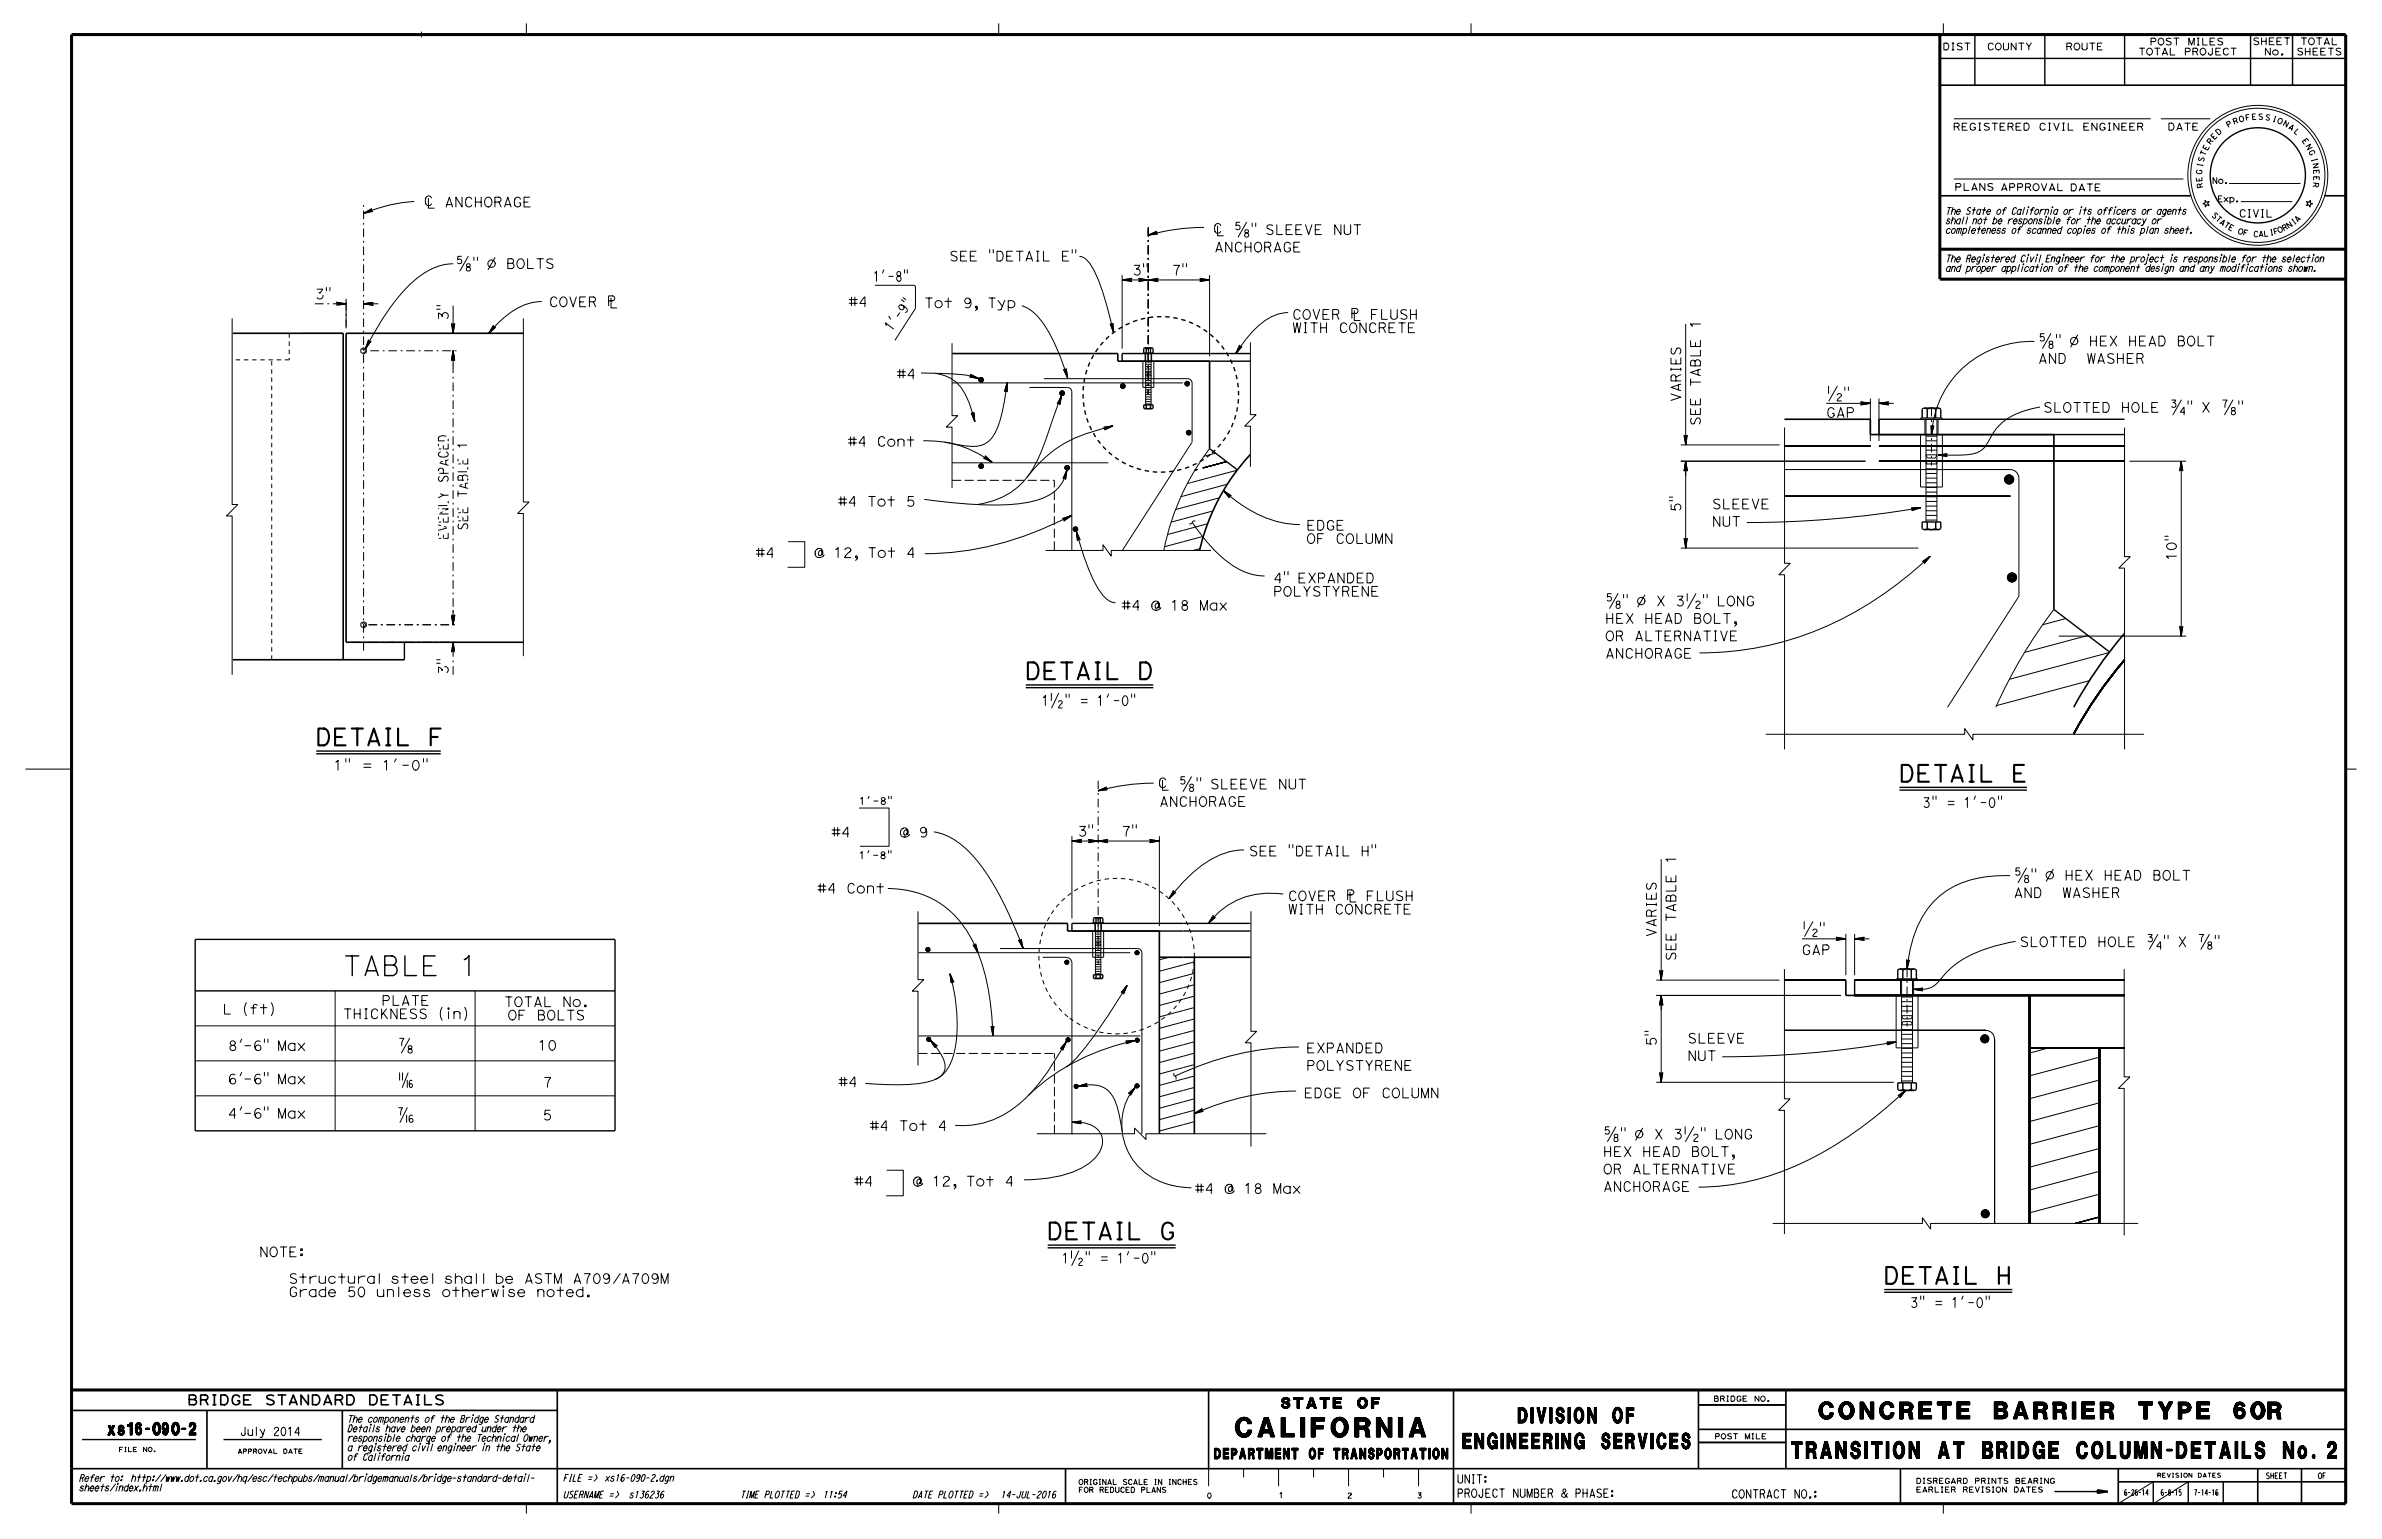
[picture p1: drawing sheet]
<svg xmlns="http://www.w3.org/2000/svg" width="432mm" height="279mm" viewBox="0 0 432 279" stroke-linecap="round" stroke-linejoin="round" font-family="sans-serif">
<defs><g id="words">
<text font-size="3.6" x="62" y="176.9">TABLE 1</text>
<text font-size="3.5" x="223.9" y="260.5">CALIFORNIA</text>
<g font-size="3">
<text x="185.8" y="123.1">DETAIL D</text>
<text x="57.2" y="135.1">DETAIL F</text>
<text x="344.2" y="141.7">DETAIL E</text>
<text x="189.8" y="224.7">DETAIL G</text>
<text x="341.4" y="232.8">DETAIL H</text>
<text x="329.7" y="257.3">CONCRETE BARRIER TYPE 60R</text>
<text x="324.8" y="264.4">TRANSITION AT BRIDGE COLUMN-DETAILS No. 2</text>
</g>
<g font-size="2.8">
<text x="265.2" y="262.7">ENGINEERING SERVICES</text>
<text x="275.2" y="258">DIVISION OF</text>
</g>
<text font-size="2.2" x="19.5" y="260.2">xs16-090-2</text>
<g font-size="1.9">
<text x="232.3" y="255.3">STATE OF</text>
<text x="220.1" y="264.5">DEPARTMENT OF TRANSPORTATION</text>
</g>
<g font-size="1.8">
<text x="172.1" y="47.3">SEE &quot;DETAIL E&quot;</text>
<text x="220.1" y="45.7">ANCHORAGE</text>
<text x="158.2" y="51">1’-8&quot;</text>
<text x="205.2" y="49.9">3&quot;</text>
<text x="212.4" y="49.9">7&quot;</text>
<text x="57.1" y="54.2">3&quot;</text>
<text x="81.2" y="58.1" transform="rotate(-90 81.2 58.1)">3&quot;</text>
<text x="99.5" y="55.6">COVER ´</text>
<text x="153.8" y="55.6">#4</text>
<text x="167.5" y="55.8">Tot 9, Typ</text>
<text x="234.2" y="57.9">COVER ´ FLUSH</text>
<text x="308.2" y="59.6" transform="rotate(-90 308.2 59.6)">1</text>
<text x="161.5" y="60.2" transform="rotate(-52 161.5 60.2)">1 ’ - 9 &quot;</text>
<text x="234.2" y="60.3">WITH CONCRETE</text>
<text x="369.4" y="65.9">AND</text>
<text x="376.9" y="65.9">WASHER</text>
<text x="162.5" y="68.7">#4</text>
<text x="308.2" y="70.2" transform="rotate(-90 308.2 70.2)">TABLE</text>
<text x="304.7" y="72.9" transform="rotate(-90 304.7 72.9)">VARIES</text>
<text x="308.2" y="77.2" transform="rotate(-90 308.2 77.2)">SEE</text>
<text x="331" y="75.7">GAP</text>
<text x="153.6" y="80.9">#4 Cont</text>
<text x="151.9" y="91.8">#4 Tot 5</text>
<text x="304.7" y="92.9" transform="rotate(-90 304.7 92.9)">5&quot;</text>
<text x="310.3" y="95.4">NUT</text>
<text x="310.3" y="92.3">SLEEVE</text>
<text x="136.3" y="101.1">#4</text>
<text x="145" y="101.1">@ 12, Tot 4</text>
<text x="236.8" y="98.5">OF COLUMN</text>
<text x="236.8" y="96.1">EDGE</text>
<text x="394.5" y="101.7" transform="rotate(-90 394.5 101.7)">10&quot;</text>
<text x="230.8" y="105.7">4&quot; EXPANDED</text>
<text x="203.3" y="110.6">#4 @ 18 Max</text>
<text x="230.8" y="108.1">POLYSTYRENE</text>
<text x="291" y="113">HEX HEAD BOLT,</text>
<text x="291" y="119.4">ANCHORAGE</text>
<text x="291" y="116.2">OR ALTERNATIVE</text>
<text x="81.2" y="122.3" transform="rotate(-90 81.2 122.3)">3&quot;</text>
<text x="60.4" y="139.6">1&quot; = 1’-0&quot;</text>
<text x="210.1" y="146.2">ANCHORAGE</text>
<text x="348.5" y="146.4">3&quot; = 1’-0&quot;</text>
<text x="150.7" y="151.8">#4</text>
<text x="160.8" y="151.8">@ 9</text>
<text x="195.3" y="151.6">3&quot;</text>
<text x="203.3" y="151.6">7&quot;</text>
<text x="226.4" y="155.2">SEE &quot;DETAIL H&quot;</text>
<text x="148.1" y="161.9">#4 Cont</text>
<text x="303.8" y="156.7" transform="rotate(-90 303.8 156.7)">1</text>
<text x="233.5" y="165.7">WITH CONCRETE</text>
<text x="233.5" y="163.3">COVER ´ FLUSH</text>
<text x="303.8" y="167.2" transform="rotate(-90 303.8 167.2)">TABLE</text>
<text x="365" y="162.7">AND</text>
<text x="372.5" y="162.7">WASHER</text>
<text x="300.2" y="169.9" transform="rotate(-90 300.2 169.9)">VARIES</text>
<text x="326.6" y="173.1">GAP</text>
<text x="303.8" y="174.3" transform="rotate(-90 303.8 174.3)">SEE</text>
<text x="40.3" y="183.9">L (ft)</text>
<text x="62.1" y="184.7">THICKNESS (in)</text>
<text x="69.1" y="182.3">PLATE</text>
<text x="91.3" y="182.5">TOTAL No.</text>
<text x="92" y="184.9">OF BOLTS</text>
<text x="41.3" y="190.5">8’-6&quot; Max</text>
<text x="97.4" y="190.4">10</text>
<text x="236.8" y="190.9">EXPANDED</text>
<text x="300.2" y="189.7" transform="rotate(-90 300.2 189.7)">5&quot;</text>
<text x="305.9" y="189.1">SLEEVE</text>
<text x="41.3" y="196.5">6’-6&quot; Max</text>
<text x="98.4" y="197.1">7</text>
<text x="152" y="197">#4</text>
<text x="236.8" y="194.1">POLYSTYRENE</text>
<text x="305.9" y="192.3">NUT</text>
<text x="41.3" y="202.8">4’-6&quot; Max</text>
<text x="98.3" y="203.1">5</text>
<text x="236.3" y="199.1">EDGE OF COLUMN</text>
<text x="157" y="205">#4 Tot 4</text>
<text x="290.6" y="209.7">HEX HEAD BOLT,</text>
<text x="154.1" y="215">#4</text>
<text x="162.9" y="215">@ 12, Tot 4</text>
<text x="290.6" y="212.9">OR ALTERNATIVE</text>
<text x="216.6" y="216.4">#4 @ 18 Max</text>
<text x="290.6" y="216">ANCHORAGE</text>
<text x="47" y="227.9">NOTE:</text>
<text x="49.9" y="232.7">Structural steel shall be ASTM A709/A709M</text>
<text x="50.2" y="235.1">Grade 50 unless otherwise noted.</text>
<text x="346.2" y="237.1">3&quot; = 1’-0&quot;</text>
<text x="33.9" y="254.7">BRIDGE STANDARD DETAILS</text>
</g>
<g font-size="1.5">
<text x="43.5" y="260.3">July 2014</text>
<text x="264.1" y="268.9">UNIT:</text>
<text x="264.1" y="271.5">PROJECT NUMBER &amp; PHASE:</text>
<text x="313.8" y="271.6">CONTRACT NO.:</text>
</g>
<text font-size="1.4" x="405.9" y="39.4">CIVIL</text>
<g font-size="1.3">
<text x="354" y="23.6">REGISTERED CIVIL ENGINEER</text>
<text x="392.9" y="23.6">DATE</text>
<text x="354.3" y="34.5">PLANS</text>
<text x="362.6" y="34.6">APPROVAL</text>
<text x="375.2" y="34.6">DATE</text>
<text x="352.6" y="40.6">shall not be responsible for the accuracy or</text>
<text x="352.6" y="38.9">The State of California or its officers or agents</text>
<text x="352.6" y="47.5">The Registered Civil Engineer for the project is responsible for the selection</text>
<text x="352.6" y="42.3">completeness of scanned copies of this plan sheet.</text>
<text x="352.6" y="49.2">and proper application of the component design and any modifications shown.</text>
<text x="155.7" y="145.9">1’-8&quot;</text>
<text x="155.6" y="155.7">1’-8&quot;</text>
<text x="62.9" y="257.9">The components of the Bridge Standard</text>
<text x="62.9" y="263.1">a registered civil engineer in the State</text>
<text x="62.9" y="261.4">responsible charge of the Technical Owner,</text>
<text x="62.9" y="259.6">Details have been prepared under the</text>
<text x="14.3" y="268.6">Refer to:</text>
<text x="22.9" y="268.6">http://www.dot.ca.gov/hq/esc/techpubs/manual/bridgemanuals/bridge-standard-detail-</text>
<text x="62.9" y="264.8">of California</text>
<text x="102" y="268.6">FILE =&gt;</text>
<text x="109.5" y="268.6">xs16-090-2.dgn</text>
<text x="14.3" y="270.4">sheets/index.html</text>
<text x="102" y="271.6">USERNAME =&gt;</text>
<text x="113.9" y="271.6">s136236</text>
<text x="134.1" y="271.6">TIME PLOTTED =&gt;</text>
<text x="149.1" y="271.6">11:54</text>
<text x="165.4" y="271.6">DATE PLOTTED =&gt;</text>
<text x="181.3" y="271.6">14-JUL-2016</text>
</g>
<g font-size="1.2">
<text x="352.1" y="9.1">DIST</text>
<text x="360.2" y="9.1">COUNTY</text>
<text x="374.4" y="9.1">ROUTE</text>
<text x="387.6" y="10">TOTAL PROJECT</text>
<text x="389.7" y="8.2">POST MILES</text>
<text x="408.3" y="8.1">SHEET</text>
<text x="410.4" y="10">No.</text>
<text x="416.3" y="10">SHEETS</text>
<text x="416.9" y="8.1">TOTAL</text>
</g>
<g font-size="1.1">
<text x="401" y="33.3">No.</text>
<text x="401.9" y="36.6">Exp.</text>
<text x="410.7" y="268.1">SHEET</text>
<text x="420.2" y="268.1">OF</text>
<text x="385" y="271.1">6-26-14</text>
<text x="391.6" y="271.1">6-8-15</text>
<text x="397.7" y="271.1">7-14-16</text>
</g>
<g font-size="1">
<text x="403.9" y="23.2" transform="rotate(-31 403.9 23.2)">P</text>
<text x="405" y="22.6" transform="rotate(-20 405 22.6)">R</text>
<text x="406" y="22.2" transform="rotate(-15 406 22.2)">O</text>
<text x="407.1" y="21.9" transform="rotate(-10 407.1 21.9)">F</text>
<text x="408.2" y="21.7" transform="rotate(-4 408.2 21.7)">E</text>
<text x="409.3" y="21.7" transform="rotate(1 409.3 21.7)">S</text>
<text x="410.5" y="21.7" transform="rotate(12 410.5 21.7)">S</text>
<text x="411.8" y="22" transform="rotate(17 411.8 22)">I</text>
<text x="412.7" y="22.2" transform="rotate(22 412.7 22.2)">O</text>
<text x="413.7" y="22.7" transform="rotate(28 413.7 22.7)">N</text>
<text x="414.7" y="23.2" transform="rotate(33 414.7 23.2)">A</text>
<text x="415.7" y="23.9" transform="rotate(44 415.7 23.9)">L</text>
<text x="399.4" y="29.5" transform="rotate(-74 399.4 29.5)">S</text>
<text x="399.7" y="28.4" transform="rotate(-69 399.7 28.4)">T</text>
<text x="400.2" y="27.4" transform="rotate(-63 400.2 27.4)">E</text>
<text x="400.7" y="26.3" transform="rotate(-53 400.7 26.3)">R</text>
<text x="401.4" y="25.4" transform="rotate(-47 401.4 25.4)">E</text>
<text x="402.1" y="24.6" transform="rotate(-42 402.1 24.6)">D</text>
<text x="417.3" y="25.5" transform="rotate(55 417.3 25.5)">E</text>
<text x="417.9" y="26.4" transform="rotate(60 417.9 26.4)">N</text>
<text x="418.4" y="27.4" transform="rotate(65 418.4 27.4)">G</text>
<text x="419" y="28.8" transform="rotate(76 419 28.8)">I</text>
<text x="419.2" y="29.6" transform="rotate(81 419.2 29.6)">N</text>
<text x="399.1" y="31.7" transform="rotate(-85 399.1 31.7)">G</text>
<text x="399.2" y="32.9" transform="rotate(-96 399.2 32.9)">E</text>
<text x="399.2" y="30.4" transform="rotate(-79 399.2 30.4)">I</text>
<text x="399.4" y="34" transform="rotate(-101 399.4 34)">R</text>
<text x="419.4" y="33" transform="rotate(98 419.4 33)">R</text>
<text x="419.4" y="30.7" transform="rotate(87 419.4 30.7)">E</text>
<text x="419.4" y="31.9" transform="rotate(92 419.4 31.9)">E</text>
<text x="400.8" y="39.1" transform="rotate(46 400.8 39.1)">S</text>
<text x="401.5" y="39.8" transform="rotate(41 401.5 39.8)">T</text>
<text x="402.2" y="40.4" transform="rotate(37 402.2 40.4)">A</text>
<text x="403" y="41" transform="rotate(32 403 41)">T</text>
<text x="403.8" y="41.5" transform="rotate(27 403.8 41.5)">E</text>
<text x="414" y="41.9" transform="rotate(-29 414 41.9)">R</text>
<text x="414.9" y="41.5" transform="rotate(-34 414.9 41.5)">N</text>
<text x="415.9" y="40.8" transform="rotate(-38 415.9 40.8)">I</text>
<text x="416.4" y="40.4" transform="rotate(-43 416.4 40.4)">A</text>
<text x="405.6" y="42.3" transform="rotate(18 405.6 42.3)">O</text>
<text x="406.5" y="42.6" transform="rotate(13 406.5 42.6)">F</text>
<text x="408.4" y="42.9" transform="rotate(4 408.4 42.9)">C</text>
<text x="409.4" y="42.9" transform="rotate(-1 409.4 42.9)">A</text>
<text x="410.4" y="42.9" transform="rotate(-6 410.4 42.9)">L</text>
<text x="411.5" y="42.7" transform="rotate(-10 411.5 42.7)">I</text>
<text x="412.3" y="42.5" transform="rotate(-15 412.3 42.5)">F</text>
<text x="413.1" y="42.3" transform="rotate(-24 413.1 42.3)">O</text>
<text x="310.6" y="254.1">BRIDGE NO.</text>
<text x="310.8" y="260.9">POST MILE</text>
<text x="347.3" y="269">DISREGARD PRINTS BEARING</text>
<text x="347.3" y="270.6">EARLIER REVISION DATES</text>
</g>
<g font-size=".9">
<text x="195.5" y="269.2">ORIGINAL SCALE IN INCHES</text>
<text x="195.5" y="270.6">FOR REDUCED PLANS</text>
<text x="218.7" y="271.6">0</text>
<text x="231.8" y="271.6">1</text>
<text x="244.2" y="271.6">2</text>
<text x="256.9" y="271.6">3</text>
</g>
<g font-size=".8">
<text x="21.5" y="263.2">FILE NO.</text>
<text x="43" y="263.5">APPROVAL DATE</text>
<text x="391" y="267.9">REVISION DATES</text>
</g>
</g></defs>
<g fill="none" stroke="#000" stroke-width=".18" stroke-dasharray=".8 .7" stroke-linecap="butt">
<path d="M52.4 60.4v4.8M52.4 65.2h-10.2M65.4 63.3v.6M65.9 63l-.5 .3M65.9 63l.5 .3M65.9 64.2l.5-.3M65.9 64.2l-.5-.3M66.2 63.6a.33 .33 0 0 0-.4-.3 .33 .33 0 0 0-.1 .5 .33 .33 0 0 0 .5 0v-.2M66.4 63.3v.6M49.3 119.6v-54.4M65.4 113v.6M65.9 112.7l-.5 .3"/>
<path d="M65.9 112.7l.5 .3M65.9 113.8l.5-.2M65.9 113.8l-.5-.2M66.2 113.3a.33 .33 0 0 0-.4-.3 .33 .33 0 0 0-.1 .5 .33 .33 0 0 0 .5-.1v-.1M66.4 113v.6M193.9 184.6a14.1 14.1 0 0 0 22.4-9 14.1 14.1 0 0 0-18.5-15.6 14.1 14.1 0 0 0-5 23.7l1.1 .9"/>
</g>
<g fill="none" stroke="#000" stroke-width=".18">
<path d="M76.4 5.7v1.1M95.4 4.2v2.1M181 4.2v2.1M266.7 4.2v2.1M352.3 4.2v2.1M67.3 38.1l.2 .1M67.3 38.1l-1.4 .6M67.3 38v.1M67.3 38l.1-.2-1.5 .9M67.3 38l-1.4 .7M67.4 37.9l-1.5 .8M67.4 38.2l-1.5 .5"/>
<path d="M67.5 38.2l.1 .1-1.7 .4M67.5 38.2l-1.6 .5M67.5 38.3l-1.6 .4M75.1 36.5a27.7 27.7 0 0 0-9.2 2.2M77.7 36v1.8h1M78.2 35.9a.6 .6 0 0 0-.7-.3 .6 .6 0 0 0-.4 .7 .67 .67 0 0 0 .2 .8 .67 .67 0 0 0 .8 .1l.1-.2M80.9 37.5l.6-1.7 .5 1.7M81 37.1h.9M83.8 35.8v1.7l-1.2-1.7v1.7M85.5 36.1a.6 .6 0 0 0-.7-.3 .6 .6 0 0 0-.4 .7 .67 .67 0 0 0 .2 .8 .67 .67 0 0 0 .8 .1l.1-.2M86.2 35.8v1.7M86.2 36.6h1"/>
<path d="M87.2 35.8v1.7M88.1 35.9a.73 .73 0 0 1 .9 .1 .73 .73 0 0 1 .2 .9 .68 .68 0 0 1-.9 .6 .68 .68 0 0 1-.4-.9zM89.7 36.6h.7l.4 .9M90.4 36.6a.44 .44 0 0 0 .4-.4 .44 .44 0 0 0-.4-.4h-.7v1.7M91.5 37.5l.6-1.7 .5 1.7M91.6 37.1h.9M94.4 36.1a.6 .6 0 0 0-.8-.3 .6 .6 0 0 0-.4 .7 .67 .67 0 0 0 .2 .8 .67 .67 0 0 0 .7 .1l.3-.2v-.4h-.3M95 36.7h.7M96 35.8h-1v1.7h1.1M354.2 21.5h35.7M354.2 32.5h41.6M367.6 38l-.2 .9"/>
<path d="M370.8 39.7l-.2 .9M372 38l-.3 .9M377.2 38l-.2 .9M383.4 38l-.2 .9M391.7 21.5h9M399.7 36.3l.3 .4 .4-.2-.2 .4 .3 .4-.5-.2-.2 .4v-.4l-.5-.2 .4-.1zM404.1 33.3h12.9M406.2 36.6h9.4M418.1 36.5l.4 .2 .3-.4v.5l.4 .1-.4 .2v.4l-.3-.3-.4 .1 .3-.4zM42.1 57.7v33.8h1l-2.1 2.1h1.1v28.8M62.7 54.2v5M79.2 55.4h.6"/>
<path d="M79.2 56.1h.6M81.8 58.7l.3 .1 .3-.1-.3 1.7zM81.9 58.7l.2 1.7M82 58.7l.1 1.7M82.1 58.8v1.6M82.1 55.4v5M82.2 47.8a12.1 12.1 0 0 0-8.5 4.4 45.4 45.4 0 0 0-7.4 11M82.2 58.8l-.1 1.6M82.3 58.7l-.2 1.7M82.4 58.7l-.3 1.7M83.6 46.5h-.6v.6l.2-.1a.42 .42 0 0 1 .5 .5 .42 .42 0 0 1-.7 .1M84.8 48.4a.38 .38 0 0 0-.2 .6 .38 .38 0 0 0 .6 0 .38 .38 0 0 0-.2-.6l-.4-.1 .1-.4h.5v.4l-.2 .1"/>
<path d="M84.9 46.5l-1.5 2.6M85.9 46.6v.6M86.5 46.6v.6M89.5 59.1l-.9 1.3M89.5 59.1l.1 .2M89.5 59.1v-.1l-.9 1.4M89.5 59.2l-.9 1.2M89.6 59.3l-1 1.1M89.6 59.3h.1M89.7 59.3h.2l-1.3 1.1M89.7 59.3l-1.1 1.1M89.7 46.7l-1.2 2.2"/>
<path d="M89.8 59.3l-1.2 1.1M92.1 46.9h.6a.44 .44 0 0 1 .4 .4 .44 .44 0 0 1-.2 .4 .51 .51 0 0 1 .3 .5 .51 .51 0 0 1-.4 .5h-.7zM92.1 47.7h.8M94 47.1a.73 .73 0 0 1 .9 .1 .73 .73 0 0 1 .1 .9 .68 .68 0 0 1-.8 .6 .68 .68 0 0 1-.5-.9zM94.9 57.7v33.3h1l-2.1 2.1h1.1v25.9M95.6 46.9v1.8h1.1M97.3 46.9h1.2M97.9 46.9v1.8M98.2 54.7a11.2 11.2 0 0 0-7.9 3.8l-1.7 1.9M100.2 47.1a.58 .58 0 0 0-.7-.2 .58 .58 0 0 0-.3 .6l.5 .3a.47 .47 0 0 1 .5 .3 .47 .47 0 0 1-.2 .5l-.5 .1-.4-.2M110.3 54.5h.7a.45 .45 0 0 0 .4-.4 .45 .45 0 0 0-.3-.4h-.8v1.7M110.8 54.1v1.7h1"/>
<path d="M158.6 51.7h7.1l.2 .2v4l-3.7 5.8M160.2 48.9l-.2 .6M164 48.9v.6M164.5 48.9v.6M179.4 45.2v.7M180.1 45.2v.7M185.2 55.4a8.6 8.6 0 0 1 4.7 4.5l1.9 3.7 1.7 4.9M194.4 45.2v.7M195 45.2v.7M195.7 46.5a2.52 2.52 0 0 1 1.9 1.3 32.1 32.1 0 0 1 3.7 10.2l.5 2M201.3 58.7l.6 1.6M201.4 58.8l-.2-.1 .7 1.6"/>
<path d="M201.4 58.8l.5 1.5M201.4 58.8h.1M201.5 58.8l.4 1.5M201.6 58.8l.3 1.5M201.6 58.7l.2-.1 .1 1.7M201.6 58.7l-.1 .1M201.6 58.7l.3 1.6M201.7 58.6l.2 1.7M203.4 49.9v13.3M203.4 50.8h1.7M203.4 50.8l1.8-.4-.2 .4 .2 .3zM203.4 50.8l1.7 .1"/>
<path d="M203.4 50.8h15.9M203.4 50.8l1.7 .2M205.1 50.7l-1.7 .1M205.1 50.6l-1.7 .2M205.1 50.5l-1.7 .3M206.4 50.4l3.5 .7-.1-.3 .1-.4-3.5 .7 .2-.3zM206.4 50.5l3.5 .5M206.5 50.6l3.4 .3M206.5 50.7l3.3 .1M207.3 47.8v.6M207.9 47.8v.6M209.6 42.2l-1.4 .4"/>
<path d="M209.6 42.2l.1 .1M209.6 42.1l-1.4 .5M209.7 42.1l-.1 .1M209.7 42.1v-.2l-1.5 .7M209.7 42.1l-1.5 .5M209.7 42.3l-1.5 .3M209.7 42l-1.5 .6M209.7 42.3l.2 .1-1.7 .2M209.8 42.4l-1.6 .2M209.8 50.7l-3.3 .1M209.9 50.6l-3.4 .3M209.9 50.5l-3.5 .5"/>
<path d="M214.4 47.8v.6M215.1 47.8v.6M217.5 50.4l1.8 .4-1.8 .3 .2-.3zM217.5 50.5l1.8 .3M217.6 50.6l1.7 .2M217.6 50.7l1.7 .1M218.2 41.2a37.8 37.8 0 0 0-10 1.4M219.3 50.8h-1.7M219.3 49.9v14.7M219.3 50.8l-1.8 .2M219.3 50.8l-1.7 .1M220.7 41v1.8h1.1"/>
<path d="M221.3 40.9a.6 .6 0 0 0-.8-.3 .6 .6 0 0 0-.3 .7 .67 .67 0 0 0 .1 .8 .67 .67 0 0 0 .8 .1l.2-.2M224.7 40.3h-.6l-.1 .6 .3-.1a.42 .42 0 0 1 .5 .6 .42 .42 0 0 1-.8 .1M225.9 42.2a.38 .38 0 0 0-.2 .6 .38 .38 0 0 0 .6 0 .38 .38 0 0 0-.2-.6l-.4-.1 .1-.4h.5v.4l-.2 .1M226 40.3l-1.5 2.7M227 40.4v.7M227.6 40.4v.7M230.7 40.9a.58 .58 0 0 0-.6-.2 .58 .58 0 0 0-.4 .6l.5 .3a.47 .47 0 0 1 .5 .3 .47 .47 0 0 1-.2 .6h-.4l-.4-.2M231.5 40.8v1.7h1M233.1 41.7h.8M233.5 56.7a9.5 9.5 0 0 0-6.9 3.9l-2.6 3.5M234.2 40.8h-1.1v1.7h1.2M234.9 41.7h.7"/>
<path d="M235.9 40.8h-1v1.7h1.1M236.6 40.8l.6 1.7 .6-1.7M238.4 41.7h.8M239.5 40.8h-1.1v1.7h1.1M243.1 40.8v1.7l-1.1-1.7v1.7M243.7 40.8v1.3a.6 .6 0 0 0 .6 .4 .6 .6 0 0 0 .5-.4v-1.3M245.1 56.8h.7a.45 .45 0 0 0 .4-.4 .45 .45 0 0 0-.4-.5h-.7v1.8M245.5 40.8h1.1M245.5 56.3v1.8h1M246.1 40.8v1.7M305.6 58.7v22M359.6 46.6l-.2 .9"/>
<path d="M366.7 48.3l-.2 .9M367.6 46.6l-.2 .9M369.2 46.6l-.2 .9M370.1 48.3l-.2 .9M374 46.6l-.2 .9M377.9 41.4l-.2 .9M385.9 41.4l-.2 .9M389.4 46.6l-.4 1.2-.2 .1M392.1 48.3l-.2 .9M393.7 46.6l-.2 .9M402.6 46.6l-.2 .9M405.8 48.3l-.2 .9"/>
<path d="M407.4 48.3l-.2 .9M410.9 48.3l-.3 .9M419.3 46.6l-.2 .9M54.8 60.4h7.1M66.8 61.7l-.5 1.5M66.9 61.7l-.6 1.5M66.9 61.8l-.6 1.4M67 61.9l-.7 1.3M67 61.9l-.2-.3-.5 1.6M67.1 61.9l-.8 1.3M67.1 61.9h.2l-1 1.3M67.1 61.9h-.1"/>
<path d="M67.2 61.9l-.9 1.3M82.1 63.6l-.2 1.7M82.1 63.6l.1 1.6M82.1 63.6l.3 1.8-.3-.2-.3 .2zM82.1 63.6l.3 1.7M82.1 63.6v1.6M82.1 63.6l-.1 1.7M82.1 63.6v2.7M82.1 63.6l.2 1.7M167 67.6a40.2 40.2 0 0 1 9.9 .8l.5 .2M167.4 79.9a19.5 19.5 0 0 1 12.4 3.9M169.5 67.7a6.8 6.8 0 0 1 5.7 4.3l1 2.7 .5 1.7"/>
<path d="M172.6 62.2v13.2h1l-2.1 2h1.1v11.1M172.6 69.4h41.8M175.8 68.3l1.6 .3M175.9 68.3l-.1 .1 1.6 .2M175.9 68.3l1.5 .3M175.9 68.2l1.5 .4M175.9 67.9l1.5 .7M176 68l1.4 .6M176 68.1l1.4 .5M176 68.2l-.1-.3 1.5 .7M176 68.2l1.4 .4M176 68.2l-.1 .1"/>
<path d="M176.1 74.9l.6 1.5M176.2 74.9h-.2l.7 1.5M176.2 74.9l.5 1.5M176.2 74.9l.2 .1M176.3 74.9l.4 1.5M176.4 75l.3 1.4M176.4 74.9l.3 1.5M176.5 74.9l.1-.2 .1 1.7M176.5 74.9l-.1 .1M176.5 74.9l.2 1.5M176.5 74.8l.2 1.6M182.4 70.9l.1 .1"/>
<path d="M182.4 70.9h-.2M182.6 69.4l-.1 1.6M182.6 69.4l-.5 1.6M182.6 69.4a31.3 31.3 0 0 1-2.1 8.9 4.2 4.2 0 0 1-4.5 2.6l-4.7-.7M182.6 69.4l-.2 1.5M182.6 69.4v1.7l-.1-.1M182.6 69.4l-.4 1.5M182.6 69.4l-.3 1.5M182.6 69.4v1.6M182.6 69.4l-.5 1.6 .1-.1M186.6 70.3h6.9a.79 .79 0 0 1 .8 .7v28.8M189.2 68.7h26.1a.79 .79 0 0 1 .8 .8v10.6l-12.7 19.8"/>
<path d="M191.9 73.1l.1 .2M192.4 71.7l-.5 1.4M192.4 71.7l-.7 1.5M192.4 71.7l-.2 1.7-.2-.1M192.4 71.7l-.6 1.5M192.4 71.7l-.5 1.5M192.4 71.7l-.4 1.5M192.4 71.7l-.3 1.6M192.4 71.7l-.8 1.5 .3-.1M192.4 71.7l-.4 1.6M192.5 71.7l-.7 1.5a84.5 84.5 0 0 1-4.5 11.6 13.2 13.2 0 0 1-10.2 6.7M192.8 67l.7 1.5"/>
<path d="M192.9 67h-.1l.7 1.5M192.9 67l.6 1.5M192.9 67l.2 .1M193 67.1l.5 1.4M193.1 67.1l.2-.3 .2 1.7M193.1 67.1l.4 1.4M193.1 67l.4 1.5M193.2 67l.3 1.5M193.2 66.9l.3 1.6M200.2 77.6l.1 .1M200.3 77.7v.1M201.7 77.2a31.9 31.9 0 0 0-10 4 24.5 24.5 0 0 0-5.6 5.4"/>
<path d="M201.7 77.2l-1.4 .6M201.7 77.2l-1.6 .3M201.7 77.2l-1.5 .8 .1-.2M201.7 77.2l-1.5 .4M201.7 77.2l-1.4 .4M201.7 77.2l-1.4 .7M201.7 77.2l-1.6 .2 .1 .2M201.7 77.2l-1.4 .5M207.6 64.1v1.4M207.7 72.4h1M207.7 72h1M207.7 71.6h1"/>
<path d="M207.7 71.1h1M207.7 70.7h1M207.7 70.3h1M207.7 69.9h1M207.7 69h1M207.7 68.6h1M207.7 64.1v9.3M207.7 67.3h1l-.2 .3h-.7zM207.7 66.9h1M207.7 66.5h1M207.7 66.1h1M207.7 65.6h1"/>
<path d="M207.7 73.2h1M207.7 72.8h1M207.8 67.9h.7l.2 .3h-1zM208.7 64.1v9.3M208.8 64.1v1.4M208.9 64.1h-1.7v-.1h1.9v.1M209.2 65.5v4.7h-2v-4.7M224.7 62.6l-.7 1.5M224.8 62.7l-.1-.1-.7 1.5M224.8 62.7l-.8 1.4M224.8 62.7v.1M224.8 62.8l-.8 1.3"/>
<path d="M224.8 62.8l.4 .1-1.2 1.2M224.9 62.8l-.9 1.3M225 62.8l-1 1.3M225.1 62.8l-1.1 1.3M226.7 62.1v13.1h1l-2.1 2.1h1.1v7.3M305.3 78.9l.3 .2 .3-.2-.3 1.8zM305.3 78.9l.3 1.8M305.4 79l.2 1.7M305.5 79l.1 1.7M305.7 79l-.1 1.7M305.8 78.9l-.2 1.8M323.5 77.5v24.6h1l-2 2.1h1v31.7"/>
<path d="M331.1 73.1h8M331.5 70v1.4M333.1 71.6a.37 .37 0 0 1 .4-.2 .37 .37 0 0 1 .3 .4l-.7 .7v.2h.7M333.1 70l-1.6 2.7M334.4 70.2v.6M335.1 70.2v.6M337.3 72.9l1.8 .2M337.4 73l1.7 .1M337.4 73.1h1.7M339.1 72.2v7.8M339.1 73.1l-1.8 .3M339.1 73.1l-1.8 .3 .1-.1"/>
<path d="M339.1 73.1l-1.8-.3 .2 .3-.1 .2M339.1 73.1l-1.7 .2M339.1 73.1l-1.7 .1M340.6 72.2v7.8M340.6 73.1l1.7 .1M340.6 73.1l1.7 .2M340.6 73.1h2.7M340.6 73.1l1.7 .3M340.6 73.1l1.8 .3-.1-.1M342.3 73.1h-1.7M342.3 73v.3M342.3 73l-1.7 .1"/>
<path d="M342.3 73l.1-.2-1.8 .3M342.3 72.9l-1.7 .2M348.1 78.8v9.5h4v-9.5M348.9 76v2.8M349.1 76v18.6M349.1 79.9h2M349.1 79.1h2M350.1 77.2v1.6M350.2 77.2l.1 .1M350.2 77.2l-.2-.1 .1 1.7M350.2 77.2l-.1 1.6M350.2 77.3l-.1 1.5"/>
<path d="M350.3 77.3l-.2 1.5M350.4 77.3l-.3 1.5M350.4 77.3l.2-.1-.5 1.6M350.4 77.3h-.1M350.5 77.2l-.4 1.6M351.1 76v18.6M351.3 76v2.8M351.7 76h-3.5v-.2h3.9v.2M368.8 61.9a18 18 0 0 0-18.7 16.9M369.8 73.8a12.4 12.4 0 0 0-8 4l-1.2 2a4.2 4.2 0 0 1-4.3 2.7h-5M370.5 60.5h-.6l-.1 .6 .3-.1a.42 .42 0 0 1 .5 .6 .42 .42 0 0 1-.8 .1M371.7 62.4a.38 .38 0 0 0-.2 .6 .38 .38 0 0 0 .6 0 .38 .38 0 0 0-.2-.6l-.4-.1 .1-.4h.5v.4l-.2 .1"/>
<path d="M371.7 73.1a.58 .58 0 0 0-.6-.1 .58 .58 0 0 0-.4 .5l.5 .3a.47 .47 0 0 1 .6 .3 .47 .47 0 0 1-.3 .6h-.4l-.4-.2M371.8 60.5l-1.5 2.7M372.5 73v1.8h1M372.8 60.6v.7M373.4 60.6v.7M374.4 73.2a.73 .73 0 0 1 .9 0 .73 .73 0 0 1 .1 .9 .68 .68 0 0 1-.9 .6 .68 .68 0 0 1-.4-.9zM376 73h1.1M376.5 73v1.8M376.6 60.7l-1.2 2.2M377.7 73h1.2M378.3 73v1.8M379 60.9v1.8"/>
<path d="M379 61.8h1M379.5 73.9h.7M380 60.9v1.8M380.5 73h-1v1.8h1.1M380.8 61.8h.7M381.2 73h.6a1 1 0 0 1 0 1.8h-.6zM381.8 60.9h-1v1.8h1.1M382.6 60.9l1.1 1.8M383.7 60.9l-1.1 1.8M384.8 73.9h1M384.8 73v1.8M385.1 77.5v23.4h1.1l-2.1 2.1h1v32.9"/>
<path d="M385.8 73v1.8M386.1 61.8h1M386.1 60.9v1.8M386.7 73.2a.73 .73 0 0 1 .9 0 .73 .73 0 0 1 .1 .9 .68 .68 0 0 1-.8 .6 .68 .68 0 0 1-.5-.9zM387.1 60.9v1.8M387.8 61.8h.8M388.4 73v1.8h1M388.9 60.9h-1.1v1.8h1.1M389.6 62.7l.6-1.8 .6 1.8M389.7 62.3h.9M390.1 73.9h.7M391.1 73h-1v1.8h1.1"/>
<path d="M391.4 60.9h.5a1 1 0 0 1 0 1.8h-.5zM393.7 72.5h.7l-.1 .3-.3 .2a.43 .43 0 0 1 .4 .6 .43 .43 0 0 1-.7 .1M394.9 60.9h.6a.44 .44 0 0 1 .4 .4 .44 .44 0 0 1-.2 .5 .51 .51 0 0 1 .3 .5 .51 .51 0 0 1-.4 .4h-.7zM394.9 61.8h.8M395.4 72.5l-1.5 2.7M396 74.7h-.7l.6-.8v1.3M396.6 72.7v.6M396.8 61.1a.73 .73 0 0 1 .9 .1 .73 .73 0 0 1 .1 .9 .68 .68 0 0 1-.8 .6 .68 .68 0 0 1-.5-.9zM397.3 72.7v.6M398.5 60.9v1.8h1M399.3 73l1.2 1.8M400.2 60.9h1.1"/>
<path d="M400.5 73l-1.2 1.8M400.8 60.9v1.8M403 72.5l.7 .1a1.7 1.7 0 0 0-.4 1.3M404.8 72.5l-1.5 2.7M404.8 74.5a.38 .38 0 0 0-.3 .5 .38 .38 0 0 0 .7 0 .38 .38 0 0 0-.3-.5l-.3-.1v-.5l.5 .1v.4l-.2 .1M405.8 72.7v.6M406.5 72.7v.6M142.9 98.2h3v4.7h-3.1M172.6 83.9h28.3M178.4 83.1l1.4 .7M178.4 83l-.1 .1 1.5 .7M178.4 83l1.4 .8"/>
<path d="M178.5 83l1.3 .8M178.6 82.9l1.2 .9M178.6 82.9l-.2 .1M178.6 82.9v-.3l1.2 1.2M178.6 82.8l1.2 1M178.6 82.7l1.2 1.1M189.5 99.8h10.4v-1l1.5 2v-1h18.1M192.7 94.1l.2 .1M192.9 94.2v.1M193 86.7h-.2M193 86.7l.1 .1M193.4 85.3l-.7 1.5"/>
<path d="M193.4 85.3l-.4 1.5M193.4 85.3l-.7 1.5 .1-.1M193.4 85.3a6.8 6.8 0 0 1-5.5 5.4 35 35 0 0 1-11.5 .7l-8.9-.9M193.4 85.3l-.2 1.6-.1-.1M193.4 85.3l-.6 1.4M193.4 85.3l-.5 1.4M193.4 85.3l-.3 1.6M193.4 85.3l-.3 1.5M193.4 85.3l-.4 1.4M193.7 93.7a56.6 56.6 0 0 1-26.1 6.7M194.2 93.5l-1.3 .8M194.2 93.5l-1.3 .7"/>
<path d="M194.2 93.5l-1.3 1v-.2M194.2 93.5l-1.5 .6M194.2 93.5l-1.4 .6M194.2 93.5l-1.3 .9M194.2 93.5l-1.6 .5 .1 .1M194.2 93.5l-1.5 .5M195.1 96.4l.2 1.6M195.1 96.4l.5 1.4M195.1 96.4l.2 1.6 .1-.1M195.1 96.4l.4 1.4M195.1 96.4l.6 1.5M195.1 96.4a37.6 37.6 0 0 0 4.4 11 3.9 3.9 0 0 0 2.7 1.9"/>
<path d="M195.1 96.4l.7 1.5h-.1M195.1 96.4l.3 1.5M195.1 96.4l.4 1.5M195.5 97.8l-.1 .1M195.5 97.8l.2 .1M216.1 94.7a24.6 24.6 0 0 0 9.1 8.8 9.6 9.6 0 0 0 4 .9M216.7 94.5h-.3l-.4 .4-.4 .1M217.1 85.1l-.5 .1M217.5 99.5l-1.3 .3M218.1 97.2l-7 1.9M218.9 95l-7.3 1.9M219.3 81.4l-2.2 3.1a44.5 44.5 0 0 0-6.1 15.3"/>
<path d="M219.9 92.6l-7.6 2.1M220.3 82.2l-2 .5M221 90.3l-7.9 2.1M221.8 89l1.3 .9M221.8 89l1.1 1.2M221.8 89a22.1 22.1 0 0 0 12.7 6.1h1.1M221.8 89l1.4 .9h-.1M221.8 89l1.1 1.1M221.8 89l1.1 1M221.8 89l1 1.3 .1-.2M221.8 89l1.2 .9M222.3 83.7l-4.3 1.2 .3-.1"/>
<path d="M222.5 87.8l-8.4 2.3M222.9 90v.1M223.1 89.9l-.2 .1M224.3 85.3l-9.1 2.4M302.6 90.1h.6M302.6 90.8h.6M304.7 83.6h33.5M304.7 99.4h43.1M304.7 80.7h17.9M305.3 97.6l.3 .2 .3-.2-.3 1.8zM305.3 97.6l.3 1.8M305.4 97.7l.2 1.7"/>
<path d="M305.5 97.7l.1 1.7M305.6 83.6l.3 1.8-.3-.2-.3 .2zM305.6 83.6l-.3 1.8M305.6 83.6v15.8M305.6 83.6l.2 1.8M305.6 83.6l-.1 1.7M305.6 83.6l-.2 1.7M305.6 83.6l.1 1.7M305.7 97.7l-.1 1.7M305.8 97.6l-.2 1.8M323.5 85.1h40.9a1.58 1.58 0 0 1 1.6 1.6l-.1 21.5-12.9 20M323.5 90h40.9"/>
<path d="M346.6 92.2l.1 .1M346.7 92.3l-.1 .2M348.2 92.1l-1.6 .4M348.2 92.1h-1.7M348.2 92.1a186.6 186.6 0 0 1-31.5 2.6M348.2 92.1l-1.6 .5v-.1M348.2 92.1l-1.6 .1M348.2 92.1l-1.5 .2M348.2 92.1l-1.5 .3M348.2 92.1h-1.7l.1 .1M349.1 92.6h2M349.1 91.8h2"/>
<path d="M349.1 90.9h2M349.1 90.1h2M349.1 89.2h2M349.1 88.4h2M349.1 87.5h2M349.1 86.7h2M349.1 85.8h2M349.1 85h2M349.1 82.5h2l-.2 .5h-1.5zM349.1 81.6h2M349.1 80.8h2M349.1 94.3h2"/>
<path d="M349.1 93.5h2M349.4 83.5h1.5l.2 .6h-2zM351.3 82.5l1.6 .2M351.3 82.5l1.6 .1M351.3 82.5l1.7 .3-.1-.1M351.3 82.5h1.5M352.8 82.5l.1 .2M352.9 82.5h-1.6M352.9 82.4l.1-.2-1.7 .3M352.9 82.4l-1.6 .1M352.9 82.4l-.1 .1M352.9 82.3l-1.6 .2"/>
<path d="M386 83.6h10.3M392.4 97.2h.6M392.4 97.9h.6M395.2 85.3h.4M395.4 83.6l.2 1.7M395.4 83.6l-.3 1.8 .1-.1M395.4 83.6l-.2 1.8M395.4 83.6l.2 1.8M395.4 83.6l-.1 1.7M395.4 83.6l-.2 1.7M395.4 83.6l.3 1.8-.1-.1M395.4 83.6v31.7"/>
<path d="M395.4 83.6l.1 1.7M232.8 103.6v.6M233.5 103.6v.6M292.1 107.6h-.7v.7l.2-.2a.42 .42 0 0 1 .5 .6 .42 .42 0 0 1-.7 .1M293.3 109.6a.38 .38 0 0 0-.3 .6 .38 .38 0 0 0 .6 0 .38 .38 0 0 0-.2-.6l-.4-.1 .1-.5 .5 .1v.4l-.2 .1M293.3 107.6l-1.5 2.7M294.3 107.8v.6M295 107.8v.6M298.2 107.9l-1.3 2.2M300.5 108.1l1.2 1.8M301.7 108.1l-1.2 1.8M304.1 108.1h.9l-.2 .4-.3 .3a.58 .58 0 0 1 .6 .8 .58 .58 0 0 1-1 0"/>
<path d="M305.9 107.6v1.4M307.4 109.2a.37 .37 0 0 1 .5-.2 .37 .37 0 0 1 .2 .5l-.6 .6-.1 .2h.8M307.4 107.6l-1.5 2.7M308.8 107.8v.6M309.5 107.8v.6M311.5 108.1v1.8h1.1M313.4 108.3a.73 .73 0 0 1 .9 .1 .73 .73 0 0 1 .1 .9 .68 .68 0 0 1-.8 .5 .68 .68 0 0 1-.5-.9zM316.1 108.1v1.8l-1.1-1.8v1.8M317.8 108.5a.6 .6 0 0 0-.7-.4 .6 .6 0 0 0-.4 .8 .67 .67 0 0 0 .2 .7 .67 .67 0 0 0 .7 .2l.3-.3v-.4h-.3M348.6 101.8l.2 .1M348.8 101.9v.1M349.9 100.9l-1.1 1"/>
<path d="M349.9 100.9l-1.4 .9h.1M349.9 100.9l-1.3 .9M349.9 100.9l-1.1 1.1M349.9 100.9a61.9 61.9 0 0 1-33.2 16.8 58.1 58.1 0 0 1-8.6 .7M349.9 100.9l-1 1.3-.1-.2M349.9 100.9l-1.2 1M349.9 100.9l-1 1.2M372.3 110.5a88.7 88.7 0 0 0-10.5 17.7M373.2 115.3h23.1M374.5 112.2l-4.2 1.1M378.5 115.2l-11.5 3.1M382.3 118.3l-18.1 4.9"/>
<path d="M395.1 113.6l.3 .1 .3-.1-.3 1.7zM395.2 113.6l.2 1.7M395.2 113.7l.2 1.6M395.3 113.7l.1 1.6M395.5 113.7l-.1 1.6M395.6 113.7l-.2 1.6M395.6 113.6l-.2 1.7M4.6 139.5h8.4M62.7 137.6v.6M63.3 137.6v.6M71.8 137.6l-.3 .6M76.8 137.6v.6"/>
<path d="M77.4 137.6v.6M189.1 126.5l.4-.4v1.8M190.6 125.7v1.3M191.9 127.3a.32 .32 0 0 1 .4-.2 .32 .32 0 0 1 .2 .4l-.6 .6v.3h.6M191.9 125.7l-1.3 2.7M193.3 125.8v.6M193.8 125.8v.6M196 126.8h1.1M196 127.4h1.1M199.1 126.5l.4-.4v1.8M201 125.8l-.3 .6M202 127h.8"/>
<path d="M203.7 126.3a.43 .43 0 0 1 .5-.1 .43 .43 0 0 1 .2 .5v.2a.69 .69 0 0 1-.6 1l-.3-.7zM205.1 125.8v.6M205.7 125.8v.6M320.1 133.1h36.1v-1l1.4 2.1v-1.1h31M378.7 123.4l-16.8 4.5M425.2 139.5h2M155.7 146.5h5.5v6.9h-5.3M157.5 154.2l-.2 .4M157.6 144.4l-.3 .4M161.1 154.2v.5M161.1 144.4v.4M161.5 154.2v.5"/>
<path d="M161.6 144.4v.4M169.3 150.8a13.1 13.1 0 0 1 7.9 5.3 56.4 56.4 0 0 1 8.3 15.8M194.3 152.5l1.7 .2M194.3 152.5h15.9M194.3 151.6v14.9M194.3 152.5l1.7 .1M194.3 152.5l1.8 .3-.1-.1M196 152.4l-1.7 .1M196 152.3l-.1 .2 .1 .2M196 152.3l-1.7 .2M196 152.3l.1-.1-1.8 .3M197.3 152.2l.2 .3-.2 .3 3.5-.6-.1 .3 .1 .3z"/>
<path d="M197.3 152.3l3.5 .4M197.4 152.3l3.4 .4M197.4 149.5v.6M197.4 152.4l3.3 .2M198 149.5v.6M200.5 143l-1.4 .4M200.5 143l.1 .1M200.5 142.9l-1.4 .5M200.6 142.8l-.1 .2M200.6 142.8v-.1l-1.5 .7M200.6 142.8l-1.5 .6M200.6 143l-1.5 .4"/>
<path d="M200.6 143.1l.1 .1-1.6 .2M200.6 143.1l-1.5 .3M200.7 143.2l-1.6 .2M200.7 152.4l-3.3 .2M200.8 152.3l-3.4 .4M200.8 152.3l-3.5 .4M205.3 149.5v.6M206 149.5v.6M208.4 152.2l1.8 .3-1.8 .3 .2-.3zM208.4 152.3l1.8 .2M208.5 152.3l1.7 .2M208.5 152.4l1.7 .1"/>
<path d="M209.1 142a37.8 37.8 0 0 0-10 1.4M210.2 152.5l-1.7 .2M210.2 152.5l-1.7 .1M210.2 151.6v16.3M210.2 152.5l-1.8 .2M210.7 141.5v1.8h1.1M211.3 141.4a.6 .6 0 0 0-.8-.3 .6 .6 0 0 0-.3 .8 .67 .67 0 0 0 .1 .7 .67 .67 0 0 0 .9 .1l.1-.2M214.7 140.8h-.6v.7l.2-.2a.42 .42 0 0 1 .5 .6 .42 .42 0 0 1-.7 .1M215.9 142.8a.38 .38 0 0 0-.2 .5 .38 .38 0 0 0 .6 0 .38 .38 0 0 0-.2-.5l-.4-.1 .1-.5 .5 .1v.4l-.2 .1M216 140.8l-1.5 2.7M217 141v.6M217.6 141v.6"/>
<path d="M220.7 141.4a.58 .58 0 0 0-.6-.1 .58 .58 0 0 0-.4 .5l.5 .3a.47 .47 0 0 1 .6 .3 .47 .47 0 0 1-.3 .6h-.4l-.4-.2M221.5 141.3v1.8h1M223.2 142.2h.7M224.2 141.3h-1v1.8h1.1M224.9 142.2h.8M225.5 154.1a13.9 13.9 0 0 0-9.4 4.2 34.3 34.3 0 0 0-4.2 4.7M226 141.3h-1.1v1.8h1.1M226.7 141.3l.6 1.8 .5-1.8M228.4 142.2h.8M229.5 141.3h-1.1v1.8h1.1M233.1 141.3v1.8l-1.1-1.8v1.8M233.7 141.3v1.3a.6 .6 0 0 0 .6 .5 .6 .6 0 0 0 .6-.5v-1.3"/>
<path d="M233.7 153.1v.6M234.4 153.1v.6M235.5 141.3h1.2M236.1 141.3v1.8M248.7 153.1v.6M249.4 153.1v.6M301.1 155.8v21.9M350.4 144.3v.6M351 144.3v.6M358.1 144.3l-.2 .6M362.3 144.3v.6M362.8 144.3v.6"/>
<path d="M364.4 158.8a19.6 19.6 0 0 0-11.5 2.7 15.6 15.6 0 0 0-6.4 9.7l-.8 4.5M366.1 157.4h-.6l-.1 .6 .3-.1a.42 .42 0 0 1 .5 .5 .42 .42 0 0 1-.8 .1M367.3 159.3a.38 .38 0 0 0-.2 .6 .38 .38 0 0 0 .6 0 .38 .38 0 0 0-.3-.6l-.3-.1v-.4h.6v.4l-.3 .1M367.3 157.4l-1.5 2.6M368.4 157.5v.6M369 157.5v.6M372.2 157.6l-1.3 2.2M374.6 157.8v1.8M374.6 158.7h1M375.6 157.8v1.8M376.3 158.7h.8M377.4 157.8h-1.1v1.8h1.1"/>
<path d="M378.1 157.8l1.2 1.8M379.3 157.8l-1.2 1.8M381.6 158.7h1.1M381.6 157.8v1.8M382.7 157.8v1.8M383.4 158.7h.7M384.5 157.8h-1.1v1.8h1.1M385.2 159.6l.6-1.8 .5 1.8M385.3 159.2h.9M386.9 157.8h.6a1 1 0 0 1 0 1.8h-.6zM390.5 157.8h.6a.44 .44 0 0 1 .4 .4 .44 .44 0 0 1-.2 .4 .51 .51 0 0 1 .3 .5 .51 .51 0 0 1-.4 .5h-.7zM390.5 158.6h.8"/>
<path d="M392.4 158a.73 .73 0 0 1 .9 .1 .73 .73 0 0 1 .1 .9 .68 .68 0 0 1-.8 .6 .68 .68 0 0 1-.5-.9zM394 157.8v1.8h1.1M395.7 157.8h1.2M396.3 157.8v1.8M60.8 179.7v25.3M86.1 179.7v25.3M161 161.1a16.6 16.6 0 0 1 15.6 10.1 40.9 40.9 0 0 1 3.4 16.5M166.4 165.2v12.4h1l-2 2.1h1v13.5M166.5 172.7h38.4M172.2 176.6a29.6 29.6 0 0 1 .6 14.8 6.4 6.4 0 0 1-3.3 4.3M172.2 176.6l.3 1.6M172.2 176.6l.5 1.4"/>
<path d="M172.2 176.6l.4 1.4M172.2 176.6l.2 1.7 .1-.2M172.2 176.6l.6 1.5M172.2 176.6l.7 1.5h-.1M172.2 176.6l.3 1.5M172.2 176.6l.4 1.5M172.2 176.6l.7 1.5M172.6 178l.2 .1M172.6 178l-.1 .1M176.4 171.3l.9 1.4M176.5 171.4h.2M176.5 171.4l-.1-.1 .9 1.4"/>
<path d="M176.5 171.4l.8 1.3M176.6 171.4l.7 1.3M176.7 171.4l.6 1.3M176.7 171.3l.6 1.4M176.8 171.2l.5 1.5M176.8 171.2l.1-.1 .4 1.6M176.8 171.2l-.1 .2M181.3 172h24.9a.8 .8 0 0 1 .8 .8v32.8M184.7 170.5l.8 1.4M184.8 170.5h-.2l.9 1.4M184.8 170.5l.7 1.4M184.8 170.5h.1"/>
<path d="M184.9 170.5l.6 1.4M185 170.5l.5 1.4M185 170.4l.1-.1 .4 1.6M185 170.4l-.1 .1M185 170.4l.5 1.5M185.1 170.3l.4 1.6M189 173.6h4.3a1.06 1.06 0 0 1 1 1v31.1M198.5 167.4v1.4M198.6 170.2h1M198.6 175.7h1M198.6 175.3h1M198.6 174.9h1"/>
<path d="M198.6 174.4h1M198.6 174h1M198.6 173.6h1M198.6 173.2h1M198.6 172.3h1M198.6 171.9h1M198.6 167.4v9.3M198.6 170.6h1l-.2 .3h-.7zM198.6 169.8h1M198.6 169.4h1M198.6 169h1M198.6 176.6h1"/>
<path d="M198.6 176.1h1M198.7 171.2h.7l.2 .3h-1zM199.6 167.4v9.3M199.7 167.4v1.4M199.8 167.4h-1.7v-.1h1.9v.1M200.1 168.8v4.8h-2v-4.8M203.4 180h.1M203.5 180l.1 .1M204.3 178.7l-.7 1.4M204.3 178.7l-.6 1.6-.1-.2M204.3 178.7l-.9 1.3M204.3 178.7l-.8 1.3"/>
<path d="M204.3 178.7l-.6 1.5M204.3 178.7l-.7 1.3M204.3 178.7l-1 1.3M204.3 178.7l-1.1 1.3h.2M204.3 178.7l-1 1.6a83.2 83.2 0 0 1-8.6 12l-1.5 1.2M211.9 173.6l-1.7 .4M212.7 161.5l-.8 1.5M212.8 161.6v.2M212.8 161.6l-.1-.1-.8 1.5M212.8 161.6l-.9 1.4M212.8 161.7l-.9 1.3M212.8 161.8l-.9 1.2"/>
<path d="M212.8 161.8h.2M212.9 161.8l-1 1.2M213 161.8l-1.1 1.2M213 161.8h.2l-1.3 1.2M213.1 161.8l-1.2 1.2M216.4 174.4l-6.2 1.7M216.4 176.5l-6.2 1.7M216.4 178.6l-6.2 1.6M219.9 166.1l-.9 1.3M220 166.1l-.1-.1-.9 1.4M220 166.1l-1 1.3M220 166.1v.2"/>
<path d="M220 166.2l-1 1.2M220 166.3l-1 1.1M220 166.3h.2M220.1 166.3l-1.1 1.1M220.2 166.3l-1.2 1.1M220.2 166.3h.1l-1.3 1.1M220.3 166.3l-1.3 1.1M226.8 165.2v21.8h1l-2.1 2.1h1.1v18.8M232.6 162.1a14 14 0 0 0-13.6 5.3M244.3 162.2h.7a.45 .45 0 0 0 .4-.4 .45 .45 0 0 0-.4-.4h-.7v1.7M244.7 161.8v1.7h1.1M300.2 177.7h22.4"/>
<path d="M300.8 175.9l.3 .2 .3-.2-.3 1.8zM300.9 176l.2 1.7M301 176l.1 1.7M301.1 176.1v1.6M301.2 176.1l-.1 1.6M301.3 176l-.2 1.7M301.4 176l-.3 1.7M323.5 175.7v23.5h1l-2.1 2.1h1.1v22.4M326.6 170.2h8M327.1 167.1v1.3M328.6 168.7a.37 .37 0 0 1 .5-.2 .37 .37 0 0 1 .2 .4l-.6 .6-.1 .3h.8M328.6 167.1l-1.5 2.7"/>
<path d="M330 167.3v.6M330.7 167.3v.6M332.9 170l1.7 .2M332.9 170.1l1.7 .1M332.9 170.1l.1 .1-.2 .3 1.8-.3M332.9 170.1l-.1-.2 1.8 .3M333 170.2h1.6M334.6 169.3v7.5M334.6 170.2l-1.7 .3M334.6 170.2l-1.7 .2M334.6 170.2l-1.6 .1M336.2 170.2h2.7"/>
<path d="M336.2 170.2l1.7 .3M336.2 169.3v7.5M336.2 170.2l1.6 .1M336.2 170.2l1.7 .2M337.8 170.1l-1.6 .1M337.9 170.1l-1.7 .1M337.9 170.1l.1-.2-1.8 .3M337.9 170.1l-.1 .1 .2 .3-1.8-.3M337.9 170l-1.7 .2M344.5 177.7v2.8M344.7 177.7v18.6M345.7 174v1.7"/>
<path d="M345.7 174.1l.2 .1M345.7 174.1l-.1-.1 .1 1.7M345.7 174.1v1.6M345.8 174.1l-.1 1.6M345.9 174.2l-.2 1.5M346 174.1l-.3 1.6M346 174.1h.2l-.5 1.6M346 174.1l-.1 .1M346.1 174.1l-.4 1.6M346.7 177.7v18.6M346.9 179.4h1.5M346.9 179.4l1.7 .3-.1-.2"/>
<path d="M346.9 179.4l1.6 .2M346.9 179.4l1.6 .1M346.9 179.4l1.5 .1M346.9 177.7v2.8M347.2 177.7h-3.4v-.2h3.8v.2M348.4 179.4l.1 .1M348.4 179.3l-1.5 .1M348.5 179.3l-.1 .1M348.5 179.3l.1-.2-1.7 .3M348.5 179.3l-1.6 .1M348.5 179.2l-1.6 .2M365.4 170.7a24.7 24.7 0 0 0-11.3 4.4l-1.1 1.1-1.4 1.6a3.9 3.9 0 0 1-3.6 1.6h-1.1"/>
<path d="M367.5 170a.58 .58 0 0 0-.7-.1 .58 .58 0 0 0-.3 .5l.5 .3a.47 .47 0 0 1 .5 .3 .47 .47 0 0 1-.2 .6h-.5l-.4-.2M368.2 169.9v1.8h1.1M370.1 170a.73 .73 0 0 1 .9 .1 .73 .73 0 0 1 .1 .9 .68 .68 0 0 1-.8 .6 .68 .68 0 0 1-.5-.9zM371.7 169.9h1.2M372.3 169.9v1.8M373.5 169.9h1.1M374 169.9v1.8M375.2 170.8h.7M376.2 169.9h-1v1.8h1.1M377 169.9h.5a1 1 0 0 1 0 1.8h-.5zM380.5 170.8h1.1M380.5 169.9v1.8"/>
<path d="M381.6 169.9v1.8M382.5 170a.73 .73 0 0 1 .9 .1 .73 .73 0 0 1 .1 .9 .68 .68 0 0 1-.9 .6 .68 .68 0 0 1-.4-.9zM384.1 169.9v1.8h1.1M385.1 175.7v19.6h1l-2.1 2h1.1v26.7M385.8 170.8h.7M386.8 169.9h-1v1.8h1.1M389.4 169.4h.7l-.1 .3-.3 .2a.43 .43 0 0 1 .5 .6 .43 .43 0 0 1-.8 .1M391.2 169.4l-1.6 2.7M391.8 171.6h-.8l.6-.8 .1 1.3M392.4 169.6v.6M393 169.6v.6M395.1 169.9l1.1 1.8"/>
<path d="M396.2 169.9l-1.1 1.8M398.7 169.4l.7 .1a1.7 1.7 0 0 0-.3 1.3M400.5 169.4l-1.5 2.7M400.5 171.4a.38 .38 0 0 0-.2 .5 .38 .38 0 0 0 .6 0 .38 .38 0 0 0-.2-.5l-.4-.1 .1-.5 .5 .1v.4l-.2 .1M401.6 169.6v.6M402.2 169.6v.6M35.4 192.4h76.1M35.4 186h76.1M35.4 198.7h76.1M43.8 188.4l-.3 .6M43.8 194.5l-.3 .5M44.7 181.8a2.21 2.21 0 0 0 0 2.3"/>
<path d="M47.9 188.4v.6M47.9 194.4v.7M48.6 188.4v.6M48.6 194.4v.7M49.2 181.8a2.21 2.21 0 0 1 0 2.4M72.4 194.5v1.3M72.4 188.3h.8a1.7 1.7 0 0 0-.4 1.3M73 194.5v1.3M73.8 195.9v1.3M74 194.5l-1.1 2.7M74.3 188.3l-1.5 2.6M74.3 190.2a.38 .38 0 0 0-.3 .6 .38 .38 0 0 0 .7 0 .38 .38 0 0 0-.3-.6l-.3-.1v-.5l.5 .1v.4l-.2 .1"/>
<path d="M74.7 195.9h-.2a.81 .81 0 0 0 0 1.3 .34 .34 0 0 0 .3-.4 .34 .34 0 0 0-.5-.3l-.1 .4M80.1 182.6a2.21 2.21 0 0 0 0 2.4M81.3 183.4v1.3M84.2 182.7a2.21 2.21 0 0 1 0 2.3M166.5 187.8h40.2M168.6 188.6a9.1 9.1 0 0 1 2.7 4.8 2.51 2.51 0 0 1-1.8 2.3 18.3 18.3 0 0 1-7.7 1l-4.9-.3M168.6 188.6l1.3 1-.1 .1M168.6 188.6l1 1.3M168.6 188.6l1 1.2M168.6 188.6l1.3 1.1M168.6 188.6l1.1 1.1M168.6 188.6l1 1.1"/>
<path d="M168.6 188.6l.9 1.4 .1-.1M168.6 188.6l1.2 1.1M169.6 189.7v.2M169.8 189.7h-.2M179.7 186.1l.3 1.6M179.8 186.2l-.2-.1 .4 1.6M179.8 186.2l.2 1.5M179.8 186.2h.1M179.9 186.2l.1 1.5M180 186.2v1.5M180.1 186.1l-.1 1.6M180.1 186.1h.1l-.2 1.6"/>
<path d="M180.1 186.1l-.2 .1M192.5 190.1l.1 .2M193.3 188.9l-.8 1.2M193.3 188.9l-1.1 1.2h.3M193.3 188.9l-.7 1.4M193.3 188.9l-.7 1.3M193.3 188.9l-1 1.2M193.3 188.9a52.3 52.3 0 0 1-7.2 10.1 16.2 16.2 0 0 1-12.9 5M193.3 188.9l-.6 1.5-.1-.1M193.3 188.9l-.9 1.2M193.3 188.9l-.7 1.5M195.5 197a6.5 6.5 0 0 1 5.1 .6 8.3 8.3 0 0 1 2.4 5.2l.4 2.5"/>
<path d="M196.9 196.7l-1.4 .3M196.9 196.7l.1 .2M197 196.7l-1.5 .3M197 196.8l-1.5 .2M197 196.6l.1-.2-1.6 .6M197 196.6l-1.5 .4M197 196.6l-.1 .1M197 196.5l-1.5 .5M197 196.9l-1.5 .1M197 196.9l.1 .1h-1.6M197.1 196.9l-1.6 .1M204.3 189l-.1 .1"/>
<path d="M204.9 198.3v.2M205.7 188.7h-1.6l.2 .3M205.7 188.7l-1.4 .4M205.7 188.7l-1.4 .3M205.7 188.7l-1.5 .6v-.2M205.7 188.7l-1.5 .2M205.7 188.7l-1.5 .5M205.7 188.7l-1.6 .1M205.7 188.7l-1.5 .4M205.7 188.7a39.8 39.8 0 0 0-19.3 10M205.8 197.2a11.1 11.1 0 0 0 6.3 17.6l1.8 .4 2.1 .2M205.8 197.1l-.8 1.5-.1-.1"/>
<path d="M205.8 197.1l-1.1 1.2M205.8 197.1l-1 1.2M205.8 197.1l-.9 1.4M205.8 197.1l-1.2 1.2M205.8 197.1l-.9 1.2M205.8 197.1l-1.3 1.2h.4M205.8 197.1l-.9 1.3M212.8 194.6v.3l.4 .4v.4M216.4 180.6l-6.2 1.7M216.4 182.7l-6.2 1.7M216.4 184.8l-6.2 1.7M216.4 186.9l-6.2 1.6"/>
<path d="M216.4 188.9l-6.2 1.7M216.4 191l-6.2 1.7M216.4 193.1l-6.2 1.6M216.4 195.1l-6.2 1.7M216.4 197.2l-6.2 1.7M216.4 199.3l-6.2 1.6M235 197.8a45.2 45.2 0 0 0-18.5 4.1M235.5 189.8a52.2 52.2 0 0 0-22.5 5.3M298.2 187h.6M298.2 187.6h.6M300.2 196.2h43.1M300.2 180.5h33.5"/>
<path d="M300.8 194.5l.3 .1 .3-.1-.3 1.7zM300.9 194.5l.2 1.7M301 194.6l.1 1.6M301.1 194.6v1.6M301.1 180.5v15.7M301.1 180.5l.3 1.7M301.1 180.5v1.6M301.1 180.5l-.1 1.7M301.1 180.5l.1 1.6M301.1 180.5l.2 1.7M301.1 180.5l.3 1.8-.3-.2-.3 .2zM301.1 180.5l-.2 1.7"/>
<path d="M301.2 194.6l-.1 1.6M301.3 194.6l-.2 1.6M301.4 194.5l-.3 1.7M323.5 186.8h36.5a1.58 1.58 0 0 1 1.6 1.7v33.3M342.1 189.1l.1 .1M343.7 188.9l-1.5 .3M343.7 188.9h-1.7l.1 .2M343.7 188.9l-1.5 .4M343.7 188.9a186.6 186.6 0 0 1-31.5 2.7M343.7 188.9l-1.6 .6 .1-.3M343.7 188.9l-1.6 .2M343.7 188.9l-1.5 .2"/>
<path d="M343.7 188.9l-1.6 .5M343.7 188.9l-1.6 .1M343.7 180.5v9.5h4v-9.5M344.2 198.7h.2M344.4 198.7v.2M344.7 194.3h2M344.7 193.5h2M344.7 192.6h2M344.7 191.8h2M344.7 190.9h2M344.7 190.1h2M344.7 189.2h2"/>
<path d="M344.7 188.4h2M344.7 187.5h2M344.7 186.7h2M344.7 184.2h2l-.2 .5h-1.5zM344.7 183.3h2M344.7 182.5h2M344.7 181.6h2M344.7 180.8h2M344.7 196h2M344.7 195.1h2M345 185.2h1.5l.2 .6h-2zM345.5 197.7a67.5 67.5 0 0 1-24.4 15.4 42.2 42.2 0 0 1-13.2 2.1"/>
<path d="M345.5 197.7l-1.1 1.4v-.2M345.5 197.7l-1.1 1.2M345.5 197.7l-1.3 1M345.5 197.7l-1.2 1M345.5 197.7l-1.1 1.3M345.5 197.7l-1.1 1M345.5 197.7l-1.5 1h.2M345.5 197.7l-1.4 1M345.5 197.7l-1.1 1.1M371.4 190l-3.5 .9M380.4 191.7l-12.5 3.4M380.4 195.9l-12.5 3.3"/>
<path d="M43.8 200.7l-.3 .6M47.9 200.7v.6M48.6 200.7v.6M72.3 200.8h.6l-.2 .7-.1 .7M73.7 202.2v1.3M73.8 200.8l-1.3 2.7M74.8 202.3l-.3-.1a.82 .82 0 0 0 0 1.3h.2a.34 .34 0 0 0 .1-.6 .34 .34 0 0 0-.5 .1l-.1 .2M160.7 212.2h3v4.6h-3.1M188 205.6h17.7v-1.1l2 2.1v-1h21.9M194.4 203.5h1.4M194.4 203.5a5.8 5.8 0 0 1 4.7 1.5 3.5 3.5 0 0 1-.3 4.7 13.4 13.4 0 0 1-8.4 3.9l-4.8 .3M194.4 203.5l1.5 .1"/>
<path d="M194.4 203.5l1.6 .3-.1-.2M194.4 203.5l1.6 .2M195.8 203.5l.1 .1M195.9 203.4l-1.5 .1M195.9 203.4l-.1 .1M195.9 203.4l.1-.2-1.6 .3M196 203.3l-1.6 .2M216.4 201.3l-6.2 1.7M216.4 203.4l-6.2 1.7M217.9 201.3l-1.4 .6M217.9 201.3l.1 .1M217.9 201.2l-1.4 .7"/>
<path d="M217.9 201.1v-.1l-1.4 .9M217.9 201.1l-1.4 .8M217.9 201.1v.2M217.9 201.4l-1.4 .5M218 201.4l.1 .1-1.6 .4M218 201.4l-1.5 .5M218.1 201.5l-1.6 .4M291.7 204.3h-.7v.6l.2-.1a.42 .42 0 0 1 .5 .6 .42 .42 0 0 1-.7 .1M292.9 206.2a.38 .38 0 0 0-.3 .6 .38 .38 0 0 0 .7 0 .38 .38 0 0 0-.3-.6l-.3-.1v-.4h.5v.4l-.2 .1M292.9 204.3l-1.5 2.7M293.9 204.4v.7M294.6 204.4v.7"/>
<path d="M297.8 204.6l-1.3 2.1M300.1 204.8l1.2 1.7M301.3 204.8l-1.2 1.7M303.7 204.8h1l-.2 .4-.4 .2a.58 .58 0 0 1 .6 .8 .58 .58 0 0 1-1 .1M305.5 204.3v1.3M307.1 205.9a.37 .37 0 0 1 .4-.2 .37 .37 0 0 1 .3 .4l-.7 .6v.3h.7M307.1 204.3l-1.6 2.7M308.4 204.4v.7M309.1 204.4v.7M311.1 204.8v1.7h1.1M313 204.9a.73 .73 0 0 1 .9 .1 .73 .73 0 0 1 .1 .9 .68 .68 0 0 1-.8 .6 .68 .68 0 0 1-.5-.9zM315.7 204.8v1.7l-1.1-1.7v1.7"/>
<path d="M317.5 205.1a.6 .6 0 0 0-.8-.3 .6 .6 0 0 0-.3 .7 .67 .67 0 0 0 .1 .8 .67 .67 0 0 0 .8 .1l.2-.2v-.4h-.3M380.4 200l-12.5 3.4M380.4 204.2l-12.5 3.3M380.4 208.3l-12.5 3.3M380.4 212.4l-12.5 3.4M380.4 216.6l-12.5 3.3M91.2 233.8v1.3M192.8 227.6l.3-.4v1.8M194.2 226.8v1.3M195.6 228.4a.32 .32 0 0 1 .4-.3 .32 .32 0 0 1 .2 .5l-.6 .6v.3h.6M195.6 226.8l-1.3 2.7M196.9 226.9v.6"/>
<path d="M197.5 226.9v.6M199.7 227.9h1M199.7 228.5h1M202.8 227.6l.3-.4v1.8M204.6 226.9l-.2 .6M205.6 228.1h.9M207.3 227.4a.43 .43 0 0 1 .5-.1 .43 .43 0 0 1 .3 .5v.1a.69 .69 0 0 1-.7 1.1l-.3-.7zM208.8 226.9v.6M209.3 226.9v.6M321.4 221.8h27.1v-1l1.5 2.1v-1.1h37.6M348.2 235v.6M348.7 235v.6"/>
<path d="M355.9 235l-.3 .6M360.1 235v.6M360.6 235v.6M380.4 220.7l-4.2 1.1M67.1 258.7l-.2 .9M85.7 257l-.3 .9M21.3 269.4l-.3 1M22 268.3h.1v.2h-.2zM22.1 267.6h.2l-.1 .2h-.1zM66.4 267.7l-.3 .9M68.1 262.2l-.3 .9M68.7 263.9l-.2 .9"/>
<path d="M69.9 260.4l-.3 1M73.1 263.9l-.2 .9M76.1 262.2l-.3 .9M77.7 262.2l-.3 .9M78.9 267.7l-.2 .9M82.5 262.2l-.3 .9M87.7 262.2l-.2 .9M91.4 260.4l-.2 1M95.2 267.7l-.3 .9M95.4 272.6v1.9M181 272.6v1.9M219.1 266.3v3.2"/>
<path d="M225.4 266.3v1.6M231.8 266.3v3.2M238.1 266.3v1.6M244.5 266.3v3.2M250.8 266.3v1.6M257.1 266.3v3.2M266.7 272.6v1.9M352.3 272.6v1.9M379.3 270.4h2.8M390.3 268.7l-6.3 3.9M396.7 268.7l-6.4 3.9"/>
<circle cx="367.7" cy="37.6" r=".08"/>
<circle cx="370.9" cy="39.3" r=".08"/>
<circle cx="372.1" cy="37.6" r=".08"/>
<circle cx="377.3" cy="37.6" r=".08"/>
<circle cx="383.5" cy="37.6" r=".08"/>
<circle cx="409.3" cy="31.8" r="12.7"/>
<circle cx="409.3" cy="31.8" r="12.2"/>
<circle cx="89.1" cy="47.8" r=".67"/>
<circle cx="359.7" cy="46.2" r=".08"/>
<circle cx="366.8" cy="47.9" r=".08"/>
<circle cx="367.7" cy="46.2" r=".08"/>
<circle cx="369.3" cy="46.2" r=".08"/>
<circle cx="370.2" cy="47.9" r=".08"/>
<circle cx="374.1" cy="46.2" r=".08"/>
<circle cx="378" cy="41" r=".08"/>
<circle cx="386" cy="41" r=".08"/>
<circle cx="389.5" cy="46.2" r=".08"/>
<circle cx="392.2" cy="47.9" r=".08"/>
<circle cx="393.8" cy="46.2" r=".08"/>
<circle cx="402.7" cy="46.2" r=".08"/>
<circle cx="405.9" cy="47.9" r=".08"/>
<circle cx="407.5" cy="47.9" r=".08"/>
<circle cx="411" cy="47.9" r=".08"/>
<circle cx="419.4" cy="46.2" r=".08"/>
<circle cx="177.8" cy="68.9" r=".21"/>
<circle cx="177.8" cy="68.9" r=".08"/>
<circle cx="177.8" cy="68.9" r=".42"/>
<circle cx="177.8" cy="68.9" r=".36"/>
<circle cx="177.8" cy="68.9" r=".29"/>
<circle cx="177.8" cy="68.9" r=".23"/>
<circle cx="177.8" cy="68.9" r=".17"/>
<circle cx="177.8" cy="68.9" r=".27"/>
<circle cx="177.8" cy="68.9" r=".25"/>
<circle cx="177.8" cy="68.9" r=".31"/>
<circle cx="177.8" cy="68.9" r=".12"/>
<circle cx="177.8" cy="68.9" r=".4"/>
<circle cx="177.8" cy="68.9" r=".34"/>
<circle cx="192.5" cy="71.3" r=".42"/>
<circle cx="192.5" cy="71.3" r=".36"/>
<circle cx="192.5" cy="71.3" r=".25"/>
<circle cx="192.5" cy="71.3" r=".31"/>
<circle cx="192.5" cy="71.3" r=".4"/>
<circle cx="192.5" cy="71.3" r=".21"/>
<circle cx="192.5" cy="71.3" r=".08"/>
<circle cx="192.5" cy="71.3" r=".17"/>
<circle cx="192.5" cy="71.3" r=".12"/>
<circle cx="203.5" cy="70" r=".21"/>
<circle cx="203.5" cy="70" r=".15"/>
<circle cx="203.5" cy="70" r=".42"/>
<circle cx="203.5" cy="70" r=".36"/>
<circle cx="203.5" cy="70" r=".29"/>
<circle cx="203.5" cy="70" r=".23"/>
<circle cx="203.5" cy="70" r=".17"/>
<circle cx="203.5" cy="70" r=".1"/>
<circle cx="203.5" cy="70" r=".27"/>
<circle cx="203.5" cy="70" r=".38"/>
<circle cx="203.5" cy="70" r=".25"/>
<circle cx="203.5" cy="70" r=".31"/>
<circle cx="203.5" cy="70" r=".19"/>
<circle cx="203.5" cy="70" r=".4"/>
<circle cx="203.5" cy="70" r=".34"/>
<circle cx="215.2" cy="69.6" r=".21"/>
<circle cx="215.2" cy="69.6" r=".15"/>
<circle cx="215.2" cy="69.6" r=".42"/>
<circle cx="215.2" cy="69.6" r=".36"/>
<circle cx="215.2" cy="69.6" r=".29"/>
<circle cx="215.2" cy="69.6" r=".23"/>
<circle cx="215.2" cy="69.6" r=".1"/>
<circle cx="215.2" cy="69.6" r=".27"/>
<circle cx="215.2" cy="69.6" r=".38"/>
<circle cx="215.2" cy="69.6" r=".25"/>
<circle cx="215.2" cy="69.6" r=".31"/>
<circle cx="215.2" cy="69.6" r=".19"/>
<circle cx="215.2" cy="69.6" r=".34"/>
<circle cx="215.5" cy="78.4" r=".21"/>
<circle cx="215.5" cy="78.4" r=".42"/>
<circle cx="215.5" cy="78.4" r=".08"/>
<circle cx="215.5" cy="78.4" r=".36"/>
<circle cx="215.5" cy="78.4" r=".29"/>
<circle cx="215.5" cy="78.4" r=".23"/>
<circle cx="215.5" cy="78.4" r=".17"/>
<circle cx="215.5" cy="78.4" r=".27"/>
<circle cx="215.5" cy="78.4" r=".25"/>
<circle cx="215.5" cy="78.4" r=".31"/>
<circle cx="215.5" cy="78.4" r=".12"/>
<circle cx="215.5" cy="78.4" r=".4"/>
<circle cx="215.5" cy="78.4" r=".34"/>
<circle cx="376" cy="61.8" r=".67"/>
<circle cx="177.9" cy="84.5" r=".42"/>
<circle cx="177.9" cy="84.5" r=".36"/>
<circle cx="177.9" cy="84.5" r=".31"/>
<circle cx="177.9" cy="84.5" r=".4"/>
<circle cx="177.9" cy="84.5" r=".34"/>
<circle cx="177.9" cy="84.5" r=".21"/>
<circle cx="177.9" cy="84.5" r=".15"/>
<circle cx="177.9" cy="84.5" r=".08"/>
<circle cx="177.9" cy="84.5" r=".29"/>
<circle cx="177.9" cy="84.5" r=".23"/>
<circle cx="177.9" cy="84.5" r=".17"/>
<circle cx="177.9" cy="84.5" r=".27"/>
<circle cx="177.9" cy="84.5" r=".25"/>
<circle cx="177.9" cy="84.5" r=".19"/>
<circle cx="177.9" cy="84.5" r=".12"/>
<circle cx="193.5" cy="84.8" r=".21"/>
<circle cx="193.5" cy="84.8" r=".08"/>
<circle cx="193.5" cy="84.8" r=".42"/>
<circle cx="193.5" cy="84.8" r=".36"/>
<circle cx="193.5" cy="84.8" r=".29"/>
<circle cx="193.5" cy="84.8" r=".23"/>
<circle cx="193.5" cy="84.8" r=".17"/>
<circle cx="193.5" cy="84.8" r=".27"/>
<circle cx="193.5" cy="84.8" r=".25"/>
<circle cx="193.5" cy="84.8" r=".31"/>
<circle cx="193.5" cy="84.8" r=".12"/>
<circle cx="193.5" cy="84.8" r=".4"/>
<circle cx="193.5" cy="84.8" r=".34"/>
<circle cx="195" cy="96" r=".21"/>
<circle cx="195" cy="96" r=".15"/>
<circle cx="195" cy="96" r=".42"/>
<circle cx="195" cy="96" r=".36"/>
<circle cx="195" cy="96" r=".29"/>
<circle cx="195" cy="96" r=".23"/>
<circle cx="195" cy="96" r=".1"/>
<circle cx="195" cy="96" r=".27"/>
<circle cx="195" cy="96" r=".38"/>
<circle cx="195" cy="96" r=".25"/>
<circle cx="195" cy="96" r=".31"/>
<circle cx="195" cy="96" r=".19"/>
<circle cx="195" cy="96" r=".34"/>
<circle cx="364.2" cy="86.9" r=".21"/>
<circle cx="364.2" cy="86.9" r=".63"/>
<circle cx="364.2" cy="86.9" r=".42"/>
<circle cx="364.2" cy="86.9" r=".84"/>
<circle cx="364.2" cy="86.9" r=".29"/>
<circle cx="364.2" cy="86.9" r=".72"/>
<circle cx="364.2" cy="86.9" r=".17"/>
<circle cx="364.2" cy="86.9" r=".51"/>
<circle cx="364.2" cy="86.9" r=".59"/>
<circle cx="364.2" cy="86.9" r=".76"/>
<circle cx="364.2" cy="86.9" r=".38"/>
<circle cx="364.2" cy="86.9" r=".55"/>
<circle cx="364.2" cy="86.9" r=".25"/>
<circle cx="364.2" cy="86.9" r=".8"/>
<circle cx="364.2" cy="86.9" r=".67"/>
<circle cx="364.2" cy="86.9" r=".46"/>
<circle cx="364.2" cy="86.9" r=".34"/>
<circle cx="297.5" cy="109" r=".67"/>
<circle cx="364.7" cy="104.7" r=".84"/>
<circle cx="364.7" cy="104.7" r=".72"/>
<circle cx="364.7" cy="104.7" r=".76"/>
<circle cx="364.7" cy="104.7" r=".8"/>
<circle cx="364.7" cy="104.7" r=".67"/>
<circle cx="364.7" cy="104.7" r=".21"/>
<circle cx="364.7" cy="104.7" r=".63"/>
<circle cx="364.7" cy="104.7" r=".42"/>
<circle cx="364.7" cy="104.7" r=".29"/>
<circle cx="364.7" cy="104.7" r=".17"/>
<circle cx="364.7" cy="104.7" r=".51"/>
<circle cx="364.7" cy="104.7" r=".59"/>
<circle cx="364.7" cy="104.7" r=".38"/>
<circle cx="364.7" cy="104.7" r=".55"/>
<circle cx="364.7" cy="104.7" r=".25"/>
<circle cx="364.7" cy="104.7" r=".46"/>
<circle cx="364.7" cy="104.7" r=".34"/>
<circle cx="371.6" cy="158.7" r=".67"/>
<circle cx="168.2" cy="172.2" r=".29"/>
<circle cx="168.2" cy="172.2" r=".07"/>
<circle cx="168.2" cy="172.2" r=".28"/>
<circle cx="168.2" cy="172.2" r=".22"/>
<circle cx="168.2" cy="172.2" r=".35"/>
<circle cx="168.2" cy="172.2" r=".13"/>
<circle cx="168.2" cy="172.2" r=".2"/>
<circle cx="168.2" cy="172.2" r=".37"/>
<circle cx="168.2" cy="172.2" r=".17"/>
<circle cx="168.2" cy="172.2" r=".11"/>
<circle cx="168.2" cy="172.2" r=".31"/>
<circle cx="168.2" cy="172.2" r=".18"/>
<circle cx="168.2" cy="172.2" r=".26"/>
<circle cx="168.2" cy="172.2" r=".09"/>
<circle cx="168.2" cy="172.2" r=".24"/>
<circle cx="193.4" cy="174.5" r=".17"/>
<circle cx="193.4" cy="174.5" r=".31"/>
<circle cx="193.4" cy="174.5" r=".24"/>
<circle cx="193.4" cy="174.5" r=".29"/>
<circle cx="193.4" cy="174.5" r=".07"/>
<circle cx="193.4" cy="174.5" r=".28"/>
<circle cx="193.4" cy="174.5" r=".22"/>
<circle cx="193.4" cy="174.5" r=".35"/>
<circle cx="193.4" cy="174.5" r=".13"/>
<circle cx="193.4" cy="174.5" r=".2"/>
<circle cx="193.4" cy="174.5" r=".37"/>
<circle cx="193.4" cy="174.5" r=".11"/>
<circle cx="193.4" cy="174.5" r=".18"/>
<circle cx="193.4" cy="174.5" r=".26"/>
<circle cx="193.4" cy="174.5" r=".09"/>
<circle cx="206.1" cy="172.7" r=".28"/>
<circle cx="206.1" cy="172.7" r=".2"/>
<circle cx="206.1" cy="172.7" r=".33"/>
<circle cx="206.1" cy="172.7" r=".11"/>
<circle cx="206.1" cy="172.7" r=".18"/>
<circle cx="206.1" cy="172.7" r=".24"/>
<circle cx="206.1" cy="172.7" r=".15"/>
<circle cx="206.1" cy="172.7" r=".29"/>
<circle cx="206.1" cy="172.7" r=".07"/>
<circle cx="206.1" cy="172.7" r=".37"/>
<circle cx="81.3" cy="182.9" r=".13"/>
<circle cx="168.4" cy="188.4" r=".28"/>
<circle cx="168.4" cy="188.4" r=".2"/>
<circle cx="168.4" cy="188.4" r=".33"/>
<circle cx="168.4" cy="188.4" r=".11"/>
<circle cx="168.4" cy="188.4" r=".18"/>
<circle cx="168.4" cy="188.4" r=".09"/>
<circle cx="168.4" cy="188.4" r=".24"/>
<circle cx="168.4" cy="188.4" r=".15"/>
<circle cx="168.4" cy="188.4" r=".29"/>
<circle cx="168.4" cy="188.4" r=".37"/>
<circle cx="193.6" cy="188.5" r=".17"/>
<circle cx="193.6" cy="188.5" r=".11"/>
<circle cx="193.6" cy="188.5" r=".31"/>
<circle cx="193.6" cy="188.5" r=".18"/>
<circle cx="193.6" cy="188.5" r=".26"/>
<circle cx="193.6" cy="188.5" r=".09"/>
<circle cx="193.6" cy="188.5" r=".24"/>
<circle cx="193.6" cy="188.5" r=".29"/>
<circle cx="193.6" cy="188.5" r=".07"/>
<circle cx="193.6" cy="188.5" r=".28"/>
<circle cx="193.6" cy="188.5" r=".22"/>
<circle cx="193.6" cy="188.5" r=".35"/>
<circle cx="193.6" cy="188.5" r=".13"/>
<circle cx="193.6" cy="188.5" r=".2"/>
<circle cx="193.6" cy="188.5" r=".37"/>
<circle cx="195.1" cy="197" r=".24"/>
<circle cx="195.1" cy="197" r=".09"/>
<circle cx="195.1" cy="197" r=".26"/>
<circle cx="195.1" cy="197" r=".18"/>
<circle cx="195.1" cy="197" r=".31"/>
<circle cx="195.1" cy="197" r=".11"/>
<circle cx="195.1" cy="197" r=".17"/>
<circle cx="195.1" cy="197" r=".37"/>
<circle cx="195.1" cy="197" r=".2"/>
<circle cx="195.1" cy="197" r=".13"/>
<circle cx="195.1" cy="197" r=".35"/>
<circle cx="195.1" cy="197" r=".22"/>
<circle cx="195.1" cy="197" r=".28"/>
<circle cx="195.1" cy="197" r=".07"/>
<circle cx="195.1" cy="197" r=".29"/>
<circle cx="206.1" cy="196.9" r=".28"/>
<circle cx="206.1" cy="196.9" r=".2"/>
<circle cx="206.1" cy="196.9" r=".33"/>
<circle cx="206.1" cy="196.9" r=".11"/>
<circle cx="206.1" cy="196.9" r=".18"/>
<circle cx="206.1" cy="196.9" r=".24"/>
<circle cx="206.1" cy="196.9" r=".15"/>
<circle cx="206.1" cy="196.9" r=".29"/>
<circle cx="206.1" cy="196.9" r=".07"/>
<circle cx="206.1" cy="196.9" r=".37"/>
<circle cx="206.2" cy="188.6" r=".24"/>
<circle cx="206.2" cy="188.6" r=".15"/>
<circle cx="206.2" cy="188.6" r=".29"/>
<circle cx="206.2" cy="188.6" r=".28"/>
<circle cx="206.2" cy="188.6" r=".2"/>
<circle cx="206.2" cy="188.6" r=".37"/>
<circle cx="206.2" cy="188.6" r=".33"/>
<circle cx="206.2" cy="188.6" r=".11"/>
<circle cx="206.2" cy="188.6" r=".18"/>
<circle cx="359.8" cy="188.4" r=".7"/>
<circle cx="359.8" cy="188.4" r=".33"/>
<circle cx="359.8" cy="188.4" r=".41"/>
<circle cx="359.8" cy="188.4" r=".48"/>
<circle cx="359.8" cy="188.4" r=".55"/>
<circle cx="359.8" cy="188.4" r=".18"/>
<circle cx="359.8" cy="188.4" r=".63"/>
<circle cx="359.8" cy="188.4" r=".26"/>
<circle cx="359.8" cy="188.4" r=".66"/>
<circle cx="359.8" cy="188.4" r=".15"/>
<circle cx="359.8" cy="188.4" r=".29"/>
<circle cx="359.8" cy="188.4" r=".44"/>
<circle cx="359.8" cy="188.4" r=".59"/>
<circle cx="359.8" cy="188.4" r=".52"/>
<circle cx="359.8" cy="188.4" r=".22"/>
<circle cx="359.8" cy="188.4" r=".74"/>
<circle cx="359.8" cy="188.4" r=".37"/>
<circle cx="297.1" cy="205.6" r=".67"/>
<circle cx="91.2" cy="233.3" r=".13"/>
<circle cx="359.9" cy="220.1" r=".66"/>
<circle cx="359.9" cy="220.1" r=".44"/>
<circle cx="359.9" cy="220.1" r=".59"/>
<circle cx="359.9" cy="220.1" r=".52"/>
<circle cx="359.9" cy="220.1" r=".74"/>
<circle cx="359.9" cy="220.1" r=".7"/>
<circle cx="359.9" cy="220.1" r=".33"/>
<circle cx="359.9" cy="220.1" r=".41"/>
<circle cx="359.9" cy="220.1" r=".48"/>
<circle cx="359.9" cy="220.1" r=".55"/>
<circle cx="359.9" cy="220.1" r=".18"/>
<circle cx="359.9" cy="220.1" r=".63"/>
<circle cx="359.9" cy="220.1" r=".26"/>
<circle cx="359.9" cy="220.1" r=".15"/>
<circle cx="359.9" cy="220.1" r=".29"/>
<circle cx="359.9" cy="220.1" r=".22"/>
<circle cx="359.9" cy="220.1" r=".37"/>
<circle cx="67.2" cy="258.3" r=".08"/>
<circle cx="85.8" cy="256.6" r=".08"/>
<circle cx="21.4" cy="269.1" r=".08"/>
<circle cx="66.5" cy="267.3" r=".08"/>
<circle cx="68.2" cy="261.8" r=".08"/>
<circle cx="68.9" cy="263.5" r=".08"/>
<circle cx="70" cy="260" r=".08"/>
<circle cx="73.2" cy="263.5" r=".08"/>
<circle cx="76.2" cy="261.8" r=".08"/>
<circle cx="77.8" cy="261.8" r=".08"/>
<circle cx="79" cy="267.3" r=".08"/>
<circle cx="82.6" cy="261.8" r=".08"/>
<circle cx="87.8" cy="261.8" r=".08"/>
<circle cx="91.5" cy="260" r=".08"/>
<circle cx="95.3" cy="267.3" r=".08"/>
</g>
<g fill="none" stroke="#000" stroke-width=".25">
<path d="M351.6 10.6h73.6M358 6.3v9.1M370.7 6.3v9.1M385.1 6.3v9.1M408 6.3v9.1M415.6 6.3v9.1M207.6 63.1h1.2M207.6 74.1h1.2M207.8 63.2h-.5v.8M207.8 63.2h.8M207.8 74h-.5v-.6h1.7v.6h-.4M207.8 63.2v.8"/>
<path d="M207.8 73.4v.6M207.8 74h.8M208.6 63.2h.4v.8M208.6 63.2v.8M208.6 73.4v.6M226.7 64.1h-23.3v1.4h23.3M348.9 74h2.5M349.4 74.2a.64 .64 0 0 0-1 0v1.6M349.4 74.2a1.59 1.59 0 0 1 1.5 0M349.4 74.2v1.6M350.9 74.2a.64 .64 0 0 1 .9 0v1.6M350.9 74.2v1.6"/>
<path d="M385.1 76h-44.5v2.8h44.5M219.3 81.3l5 3.9M340.6 80.8h44.5M340.6 83.6h44.5M348.9 96h2.5M349.4 95.8a.64 .64 0 0 1-1 0v-1.2h3.4v1.2a.64 .64 0 0 1-.9 0M349.4 94.6v1.2M349.4 95.8a1.59 1.59 0 0 0 1.5 0M350.9 94.6v1.2M73.3 116.5v3.1M372.3 110.5l10.1 7.7M57.3 136.2h22.6"/>
<path d="M57.3 136.7h22.6M185.9 124.2h23.2M185.9 124.7h23.2M344.3 142.8h23.1M344.3 143.3h23.1M35.4 170.3h76.1v34.7h-76.1zM35.4 179.7h76.1M198.5 166.4h1.2M198.5 177.4h1.2M198.7 166.5h.7M198.7 166.5v.8M198.7 166.5h-.5v.8"/>
<path d="M198.7 177.3h.7M198.7 177.3h-.5v-.6h1.7v.6h-.4M198.7 176.7v.6M199.4 166.5h.5v.8M199.4 166.5v.8M199.4 176.7v.6M226.7 167.4h-32.4v1.4h32.4M344.5 175.7h2.4M344.9 175.9a.64 .64 0 0 0-.9 0v1.6M344.9 175.9a1.59 1.59 0 0 1 1.6 0M344.9 175.9v1.6M346.5 175.9a.64 .64 0 0 1 .9 0v1.6"/>
<path d="M346.5 175.9v1.6M385.1 177.7h-48.9v2.8h48.9M344.5 197.7h2.4M344.9 197.5a.64 .64 0 0 1-.9 0v-1.2h3.4v1.2a.64 .64 0 0 1-.9 0M344.9 196.3v1.2M344.9 197.5a1.59 1.59 0 0 0 1.6 0M346.5 196.3v1.2M189.9 225.8h23.2M189.9 226.3h23.2M341.6 233.8h23.2M341.6 234.3h23.2M14.9 261h20.6"/>
<path d="M40.5 261h17.8M307.9 261.5h15.8M372.4 270.4h8.9M390.3 268.7v3.9M396.7 268.7v3.9M403 268.7v3.9"/>
<circle cx="409.3" cy="31.8" r="8.6"/>
</g>
<path d="M219.7 82.1a14.1 14.1 0 0 0-4.3-23.8 14.1 14.1 0 0 0-19 15 14.1 14.1 0 0 0 22.2 9.7l1.1-.9" fill="none" stroke="#000" stroke-width=".25" stroke-dasharray=".8 .7" stroke-linecap="butt"/>
<g fill="none" stroke="#000" stroke-width=".18" stroke-dasharray="1.6 .7 .3 .7">
<path d="M59.2 52.7v-.6M59.8 52.7v-.6M79.5 79.4a1.09 1.09 0 0 1 1.7 .1M79.5 79.4v.5h1.7v-.4M79.5 96.2l1.7-.5-1.7-.5M79.5 91.7h1.7v-.9M79.5 90.3l.9-.5-.9-.5M79.8 82.8h1.1M79.8 82.8a.44 .44 0 0 1-.3-.4 .44 .44 0 0 1 .3-.5M80.1 87.2a.45 .45 0 0 1-.6-.1 .45 .45 0 0 1 .1-.7M80.4 89.8h.8M80.4 97v.6"/>
<path d="M80.4 94.1v.6M80.4 80.8v.6M80.4 85.8v-.6M80.4 85.2a.47 .47 0 0 0-.5-.3 .47 .47 0 0 0-.4 .3M80.5 86.5l-.4 .7M80.8 84.2v-.7M80.9 81.9a.45 .45 0 0 1 .3 .5 .45 .45 0 0 1-.3 .4M81 87.3a.48 .48 0 0 0 .2-.7 .48 .48 0 0 0-.7-.1M81.2 96.7v.9h-1.7v-.9M81.2 93.7v1h-1.7v-.9M81.2 84.4l-1.7-.5 1.7-.5M81.2 80.5v.9h-1.7v-.9"/>
<path d="M81.3 93.2h-1.8l1.8-.9h-1.8M81.3 85.8h-1.8v-.6M83 90v-1M83 89.5h1.8M83 86.5v.6h1.8v-.7M83 85.5h1.8v-.8M83 80.7h1.8M83 80.7l.3 .2M83.3 80.9l.1 .2M83.7 95.8a.45 .45 0 0 1-.7-.1 .45 .45 0 0 1 .2-.7M83.8 87.1v-.7M83.8 86.4a.47 .47 0 0 0-.8 .1"/>
<path d="M83.8 86.4a.55 .55 0 0 1 1 0M83.9 93.8v.6M83.9 92.4v.6M83.9 83.5v.6M84.1 95.1l-.4 .7M84.4 88.4v-.7M84.6 95.9a.48 .48 0 0 0 .2-.7 .48 .48 0 0 0-.7-.1M84.8 93.5v.9h-1.8v-.8M84.8 92v1h-1.8v-.9M84.8 88.5l-1.8-.4 1.8-.5M84.8 83.2v.9h-1.8v-.8M79.8 119.6h-.6"/>
<path d="M79.8 120.3h-.6"/>
</g>
<g fill="none" stroke="#000" stroke-width=".18" stroke-dasharray="1.6 .7 .3 .7" stroke-linecap="butt">
<path d="M57.1 55.1h5.6M61 54.8l1.7 .3M61.1 54.9v.2M61.1 55.2l1.6-.1M61.1 55.2l-.1 .2M61.1 54.9l-.1-.1M61.1 55.1v.1M61.1 55.1h1.6M62.7 55.1l-1.7 .2M62.7 55.1l-1.6-.1M62.7 55.1l-1.6-.2M62.7 55.1l-1.7 .3"/>
<path d="M62.7 59.5v-5.3M65.9 55.1l1.7-.3M65.9 55.1l1.6 .1M65.9 55.1l1.7 .1M65.9 55.1l1.8-.3M67.5 55.1l.1-.2M67.5 55.1h-1.6M67.5 55l-1.6 .1M67.6 55.2l-.1-.1M67.6 54.9l-1.7 .2M67.6 54.9l.1-.1M67.6 55.2l.1 .2"/>
<path d="M67.6 55.3l-1.7-.2M67.7 55.4l-1.8-.3M68.6 55.1h-2.7M208.2 41.3v30.2M67.1 63.6h15.9M81.8 65.4l.3-1.8M81.9 65.3l.2-1.7M82 65.3l.1-.1M82 65.3l-.2 .1M82.1 63.6l.3 1.7M82.1 63.6v1.6M82.1 65.2l.2 .1"/>
<path d="M82.1 63.6l-.1 1.7M82.1 63.6l.3 1.8M82.1 65.2v-1.6M82.2 65.2l-.1-1.6M82.3 65.3l-.2-1.7M82.3 65.3l.1 .1M208.2 63.1v5.2M350.1 73.9v10.5M63.6 116.5h19.4M65.9 118v-80.8M66.8 113.3h16.2M81.8 118.2l.3-1.7"/>
<path d="M81.9 118.2l.2-1.7M82 118.1l.1-.1M82 118.1l-.2 .1M82 111.6l.1 1.7M82 111.6l-.2-.1M82.1 111.6v1.7M82.1 116.5l.3 1.7M82.1 116.5v1.6M82.1 118l.2 .1M82.1 116.5l-.1 1.6M82.1 118v-1.5M82.1 113.3l-.2-1.7"/>
<path d="M82.1 113.3l.1-1.7M82.1 111.7l-.1-.1M82.1 113.3l.2-1.7M82.1 113.3l-.3-1.8M82.1 111.7v1.6M82.1 110.6v2.7M82.1 113.3v-49.7M82.2 118.1l-.1-1.6M82.3 118.1l-.2-1.6M82.3 118.1l.1 .1M82.3 111.6l-.2 .1M82.3 111.6l.1-.1"/>
<path d="M82.4 111.6l-.3 1.7M82.4 111.5l-.3 1.8M82.1 122.3v-5.8M199.1 141.6v33.2M199.1 166.4v5.2M345.7 175.6v10.5"/>
</g>
<g fill="none" stroke="#000" stroke-width=".3">
<path d="M351.6 15.4h73.6M351.6 35.5h45.6M421.4 35.5h3.8M42.2 60.4h20v59.2M94.9 60.4h-32.2v56.1h32.2M172.6 64.1h30v1.4h16.7v15.8M323.5 76h15.6v2.8h33.2v31.7M226.7 82.4a38 38 0 0 0-9.3 17.4M323.5 80.8h15.6M42.2 119.6h31.1M385.1 119.7a76 76 0 0 0-9.2 13.4M385.1 114.8a76 76 0 0 0-9.2 13.4"/>
<path d="M166.5 167.4h27v1.4h16.7v36.8M210.2 173.6h16.5M216.5 173.6v32M323.5 177.7h11.1v2.8h33.3v41.3M367.9 190h17.2M380.6 190v31.8M13 255.7h88M37.5 255.7v10.6M62.1 255.7v10.6M101 252v20.6M219.1 252v14.3M263.5 252v20.6"/>
<path d="M307.9 252v14.3M307.9 254.7h15.8M307.9 259.2h117.3M323.7 252v14.3M13 266.3h412.2M193.2 266.3v6.3M307.9 261.5h15.8M344.5 266.3v6.3M380.2 270.4h1.9M380.2 270.1l1.9 .3-1.9 .4zM380.5 270.3l.7 .1-.7 .2zM384 266.3v6.3"/>
<path d="M384 268.7h41.2M409.3 266.3v6.3M417.2 266.3v6.3"/>
</g>
<path d="M13 6.3h412.2v266.3h-412.2zM351.6 6.3v44.3h73.6M351.6 45.2h73.6M13 252h412.2" fill="none" stroke="#000" stroke-width=".55"/>
<path d="M172.6 87.1h18.5M191.1 99.8v-12.7M166.5 191h24.6M191.1 205.6v-14.6" fill="none" stroke="#000" stroke-width=".18" stroke-dasharray="1.7 .6" stroke-linecap="butt"/>
<use href="#words"/>
</svg>
